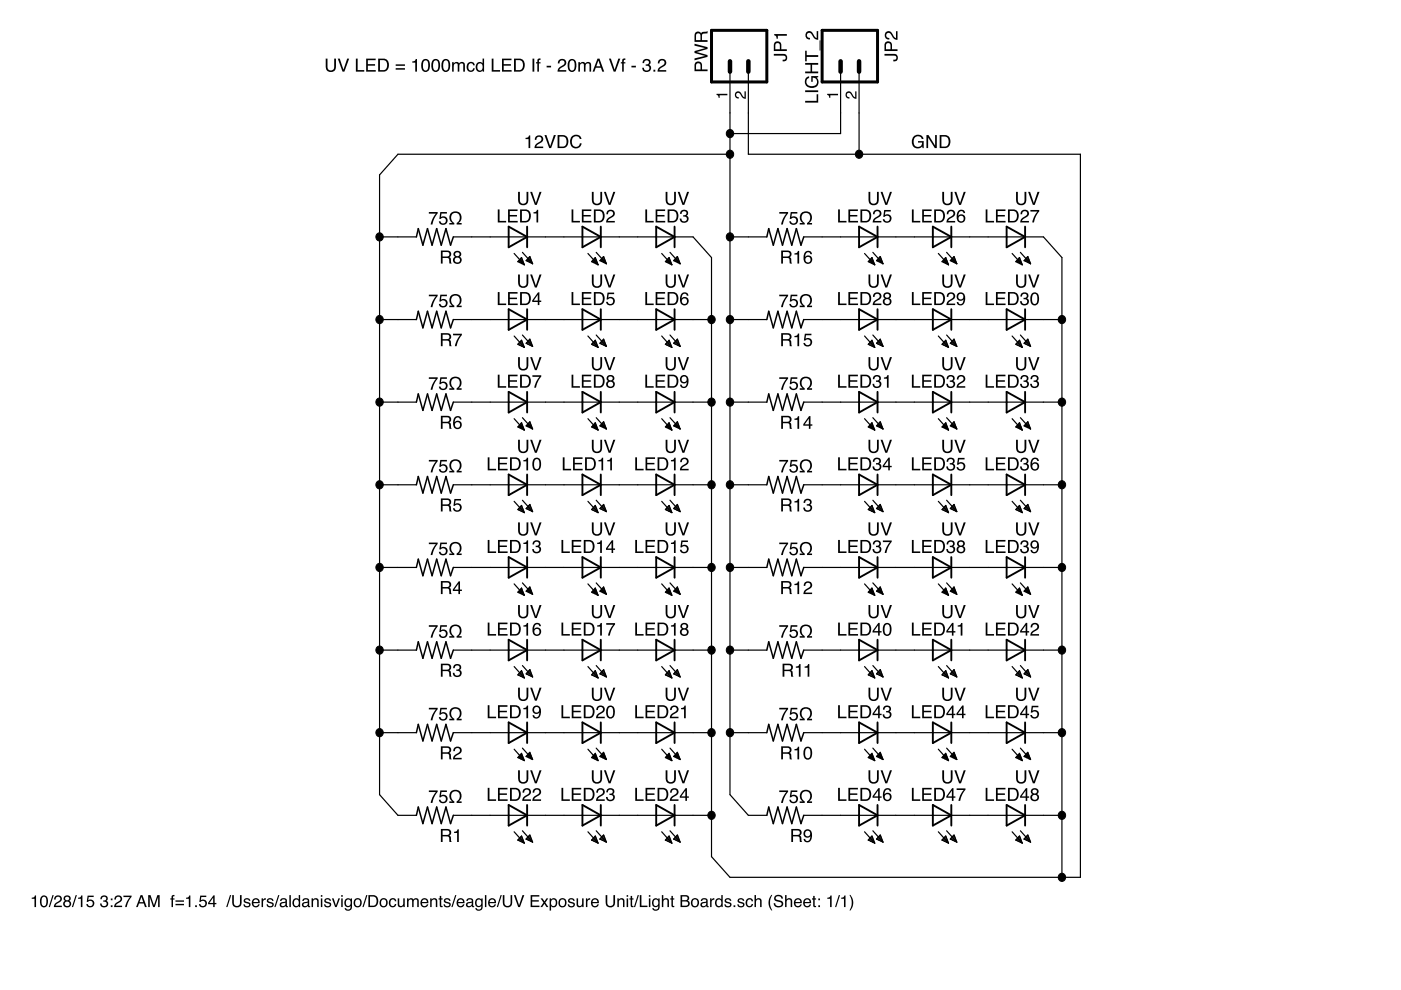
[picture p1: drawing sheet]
<svg xmlns="http://www.w3.org/2000/svg" width="297mm" height="210mm" viewBox="0 0 297 210" stroke-linecap="round" stroke-linejoin="round" font-family="sans-serif">
<g fill="#000">
<path d="M151.9 19.9h2.3v.3h-1.6v.5h-.2l-.1-.4-.4-.2zM156 19.5a.86 .86 0 0 1 1.4 .7l.5 .4v-1.2h.2v1.6a1.44 1.44 0 0 1-1.3-1.2 .46 .46 0 0 0-.7 .3 .46 .46 0 0 0 .5 .5v.3a.78 .78 0 0 1-.8-.5 .78 .78 0 0 1 .2-.9zM175.4 19.9h2.3v.3h-1.7v.5h-.2l-.1-.4-.3-.2zM179.5 19.5a.86 .86 0 0 1 1.3 .7l.5 .4v-1.2h.3v1.6a1.44 1.44 0 0 1-1.3-1.2 .46 .46 0 0 0-.8 .3 .46 .46 0 0 0 .6 .5v.3a.78 .78 0 0 1-.8-.5 .78 .78 0 0 1 .2-.9zM95.8 45a1.34 1.34 0 0 1 1.9 .4 1.34 1.34 0 0 1-.5 1.9h.7v.3h-1.1v-.3a1.09 1.09 0 0 0 .7-1.3 1.09 1.09 0 0 0-1.2-.8 1.15 1.15 0 0 0-.7 1 1.15 1.15 0 0 0 .7 1.1v.3h-1v-.3h.6a1.4 1.4 0 0 1-.1-2.3zM170.1 45a1.34 1.34 0 0 1 1.9 .4 1.34 1.34 0 0 1-.5 1.9h.7v.3h-1.1v-.3a1.09 1.09 0 0 0 .7-1.3 1.09 1.09 0 0 0-1.2-.8 1.15 1.15 0 0 0-.7 1 1.15 1.15 0 0 0 .7 1.1v.3h-1v-.3h.6a1.4 1.4 0 0 1-.1-2.3zM95.8 62.6a1.34 1.34 0 0 1 1.9 .3 1.34 1.34 0 0 1-.5 1.9h.7v.3h-1.1v-.3a1.09 1.09 0 0 0 .7-1.3 1.09 1.09 0 0 0-1.2-.8 1.15 1.15 0 0 0-.7 1.1 1.15 1.15 0 0 0 .7 1v.3h-1v-.3h.6a1.4 1.4 0 0 1-.1-2.2zM170.1 62.6a1.34 1.34 0 0 1 1.9 .3 1.34 1.34 0 0 1-.5 1.9h.7v.3h-1.1v-.3a1.09 1.09 0 0 0 .7-1.3 1.09 1.09 0 0 0-1.2-.8 1.15 1.15 0 0 0-.7 1.1 1.15 1.15 0 0 0 .7 1v.3h-1v-.3h.6a1.4 1.4 0 0 1-.1-2.2zM95.8 97.6a1.34 1.34 0 0 1 1.9 .4 1.34 1.34 0 0 1-.5 1.8h.7v.4h-1.1v-.4a1.09 1.09 0 0 0 .7-1.2 1.09 1.09 0 0 0-1.2-.9 1.15 1.15 0 0 0-.7 1.1 1.15 1.15 0 0 0 .7 1v.4h-1v-.4h.6a1.4 1.4 0 0 1-.1-2.2zM95.8 80.1a1.34 1.34 0 0 1 1.9 .3 1.34 1.34 0 0 1-.5 1.9h.7v.3h-1.1v-.3a1.09 1.09 0 0 0 .7-1.3 1.09 1.09 0 0 0-1.2-.8 1.15 1.15 0 0 0-.7 1.1 1.15 1.15 0 0 0 .7 1v.3h-1v-.3h.6a1.4 1.4 0 0 1-.1-2.2zM170.1 97.6a1.34 1.34 0 0 1 1.9 .4 1.34 1.34 0 0 1-.5 1.8h.7v.4h-1.1v-.4a1.09 1.09 0 0 0 .7-1.2 1.09 1.09 0 0 0-1.2-.9 1.15 1.15 0 0 0-.7 1.1 1.15 1.15 0 0 0 .7 1v.4h-1v-.4h.6a1.4 1.4 0 0 1-.1-2.2zM170.1 80.1a1.34 1.34 0 0 1 1.9 .3 1.34 1.34 0 0 1-.5 1.9h.7v.3h-1.1v-.3a1.09 1.09 0 0 0 .7-1.3 1.09 1.09 0 0 0-1.2-.8 1.15 1.15 0 0 0-.7 1.1 1.15 1.15 0 0 0 .7 1v.3h-1v-.3h.6a1.4 1.4 0 0 1-.1-2.2z"/>
<path d="M95.8 115.1a1.34 1.34 0 0 1 1.9 .4 1.34 1.34 0 0 1-.5 1.9h.7v.3h-1.1v-.3a1.09 1.09 0 0 0 .7-1.3 1.09 1.09 0 0 0-1.2-.8 1.15 1.15 0 0 0-.7 1 1.15 1.15 0 0 0 .7 1.1v.3h-1v-.3h.6a1.4 1.4 0 0 1-.1-2.3zM170.1 115.1a1.34 1.34 0 0 1 1.9 .4 1.34 1.34 0 0 1-.5 1.9h.7v.3h-1.1v-.3a1.09 1.09 0 0 0 .7-1.3 1.09 1.09 0 0 0-1.2-.8 1.15 1.15 0 0 0-.7 1 1.15 1.15 0 0 0 .7 1.1v.3h-1v-.3h.6a1.4 1.4 0 0 1-.1-2.3zM95.8 132.6a1.34 1.34 0 0 1 1.9 .4 1.34 1.34 0 0 1-.5 1.9h.7v.3h-1.1v-.3a1.09 1.09 0 0 0 .7-1.3 1.09 1.09 0 0 0-1.2-.8 1.15 1.15 0 0 0-.7 1 1.15 1.15 0 0 0 .7 1.1v.3h-1v-.3h.6a1.4 1.4 0 0 1-.1-2.3zM170.1 132.6a1.34 1.34 0 0 1 1.9 .4 1.34 1.34 0 0 1-.5 1.9h.7v.3h-1.1v-.3a1.09 1.09 0 0 0 .7-1.3 1.09 1.09 0 0 0-1.2-.8 1.15 1.15 0 0 0-.7 1 1.15 1.15 0 0 0 .7 1.1v.3h-1v-.3h.6a1.4 1.4 0 0 1-.1-2.3zM95.8 150.2a1.34 1.34 0 0 1 1.9 .3 1.34 1.34 0 0 1-.5 1.9h.7v.3h-1.1v-.3a1.09 1.09 0 0 0 .7-1.3 1.09 1.09 0 0 0-1.2-.8 1.15 1.15 0 0 0-.7 1.1 1.15 1.15 0 0 0 .7 1v.3h-1v-.3h.6a1.4 1.4 0 0 1-.1-2.2zM170.1 150.2a1.34 1.34 0 0 1 1.9 .3 1.34 1.34 0 0 1-.5 1.9h.7v.3h-1.1v-.3a1.09 1.09 0 0 0 .7-1.3 1.09 1.09 0 0 0-1.2-.8 1.15 1.15 0 0 0-.7 1.1 1.15 1.15 0 0 0 .7 1v.3h-1v-.3h.6a1.4 1.4 0 0 1-.1-2.2zM95.8 167.7a1.34 1.34 0 0 1 1.9 .3 1.34 1.34 0 0 1-.5 1.9h.7v.3h-1.1v-.3a1.09 1.09 0 0 0 .7-1.3 1.09 1.09 0 0 0-1.2-.8 1.15 1.15 0 0 0-.7 1.1 1.15 1.15 0 0 0 .7 1v.3h-1v-.3h.6a1.4 1.4 0 0 1-.1-2.2zM170.1 167.7a1.34 1.34 0 0 1 1.9 .3 1.34 1.34 0 0 1-.5 1.9h.7v.3h-1.1v-.3a1.09 1.09 0 0 0 .7-1.3 1.09 1.09 0 0 0-1.2-.8 1.15 1.15 0 0 0-.7 1.1 1.15 1.15 0 0 0 .7 1v.3h-1v-.3h.6a1.4 1.4 0 0 1-.1-2.2z"/>
<path d="M69.1 12.4h.3v1.7a.71 .71 0 0 0 .7 .8 .71 .71 0 0 0 .8-.8v-1.7h.3v1.6a1.1 1.1 0 0 1-1.1 1.3 1.1 1.1 0 0 1-1-1.3zM71.6 12.4h.4l.8 2.4 .8-2.4h.4l-1 2.8h-.4zM75.5 12.4h.3v2.5h1.4v.3h-1.7zM77.6 12.4h2v.4h-1.6v.8h1.5v.3h-1.5v1h1.7v.3h-2.1zM80.6 12.7v2.2h.6a1.08 1.08 0 0 0 .9-1.1 1.08 1.08 0 0 0-.9-1.1zM80.2 12.4a2.31 2.31 0 0 1 1.8 .3 1.48 1.48 0 0 1-.7 2.5h-1.1zM83.9 13.6h2v.4h-2zM83.9 14.5h2v.3h-2zM87.4 13l.5-.1 .2-.4h.3v2.7h-.4v-1.9h-.6zM89.7 12.6a.99 .99 0 0 1 1.2 .1 .99 .99 0 0 1 .3 1.1 1.02 1.02 0 0 1-.3 1.2 1.02 1.02 0 0 1-1.2 .1 2.01 2.01 0 0 1 0-2.5zM89.9 12.9a1.8 1.8 0 0 0 .1 2h.4a1.62 1.62 0 0 0 0-2.1zM91.9 12.6a.99 .99 0 0 1 1.1 .1 .99 .99 0 0 1 .3 1.1 1.02 1.02 0 0 1-.3 1.2 1.02 1.02 0 0 1-1.2 .1 2.01 2.01 0 0 1 .1-2.5zM92.1 12.9a1.8 1.8 0 0 0 .1 2h.3a1.62 1.62 0 0 0 .1-2.1zM94 12.6a.99 .99 0 0 1 1.2 .1 .99 .99 0 0 1 .2 1.1 1.02 1.02 0 0 1-.3 1.2 1.02 1.02 0 0 1-1.1 .1 2.01 2.01 0 0 1 0-2.5zM94.2 12.9a1.8 1.8 0 0 0 .1 2h.4a1.62 1.62 0 0 0 0-2.1zM95.9 13.2h.3v.3a.66 .66 0 0 1 1.1-.1 .67 .67 0 0 1 .8-.2 .67 .67 0 0 1 .5 .6v1.4h-.4v-1.4a.43 .43 0 0 0-.5-.4 .43 .43 0 0 0-.3 .6v1.2h-.4v-1.3a.46 .46 0 0 0-.5-.5 .46 .46 0 0 0-.3 .7v1.1h-.3zM99.2 13.4a.83 .83 0 0 1 .9-.3 .83 .83 0 0 1 .6 .8h-.4a.56 .56 0 0 0-.7-.4 .56 .56 0 0 0-.3 .7 .53 .53 0 0 0 .4 .7 .53 .53 0 0 0 .6-.4h.4a.91 .91 0 0 1-1.2 .7 .91 .91 0 0 1-.5-1.3zM101.4 13.6a.73 .73 0 0 0-.2 .9 .73 .73 0 0 0 .9 .4 .74 .74 0 0 0 .3-1 .74 .74 0 0 0-.9-.4zM101.2 13.3l.7-.1 .4 .2v-1h.3v2.8h-.3v-.3a.88 .88 0 0 1-1.1 .2 .88 .88 0 0 1-.3-1.2zM104.3 12.4h.3v2.5h1.4v.3h-1.7zM106.4 12.4h2v.4h-1.6v.8h1.5v.3h-1.5v1h1.7v.3h-2.1zM109.4 12.7v2.2h.6a1.08 1.08 0 0 0 .9-1.1 1.08 1.08 0 0 0-.9-1.1zM109 12.4a2.31 2.31 0 0 1 1.8 .3 1.48 1.48 0 0 1-.7 2.5h-1.1zM112.9 12.4h.4v2.8h-.4zM114 12.6l.6-.2v.3h-.2l-.1 .2v.3h.3v.3h-.3v1.7h-.4v-1.7h-.3v-.3h.3zM115.9 13.9h.9v.4h-.9zM118.6 12.7a.88 .88 0 0 1 1.4 .2 .88 .88 0 0 1-.6 1.3l-.6 .3-.2 .4h1.5v.3h-1.9a1.52 1.52 0 0 1 1.2-1.4 .54 .54 0 0 0 .2-.7 .54 .54 0 0 0-.6-.3 .54 .54 0 0 0-.4 .7h-.3zM120.8 12.6a.99 .99 0 0 1 1.1 .1 .99 .99 0 0 1 .3 1.1 1.02 1.02 0 0 1-.3 1.2 1.02 1.02 0 0 1-1.2 .1 2.01 2.01 0 0 1 .1-2.5zM121 12.9a1.8 1.8 0 0 0 .1 2h.3a1.62 1.62 0 0 0 .1-2.1zM122.6 13.2h.4v.3a.66 .66 0 0 1 1.1-.1 .67 .67 0 0 1 .8-.2 .67 .67 0 0 1 .4 .6v1.4h-.3v-1.4a.43 .43 0 0 0-.6-.4 .43 .43 0 0 0-.3 .6v1.2h-.3v-1.3a.46 .46 0 0 0-.6-.5 .46 .46 0 0 0-.2 .7v1.1h-.4zM126.9 12.8l-.5 1.3h.9zM126.7 12.4h.4l1 2.8h-.4l-.3-.8h-1.1l-.3 .8h-.4zM129.1 12.4h.4l.8 2.4 .8-2.4h.4l-1 2.8h-.4zM132 12.6l.6-.2v.3h-.3v.2v.3h.3v.3h-.4v1.7h-.3v-1.7h-.3v-.3h.3zM133.9 13.9h.9v.4h-.9zM136.5 12.7a.79 .79 0 0 1 1.1-.1 .79 .79 0 0 1 .1 1.1l-.1 .1a.87 .87 0 0 1 .2 1.2 .87 .87 0 0 1-1.2 .1l-.3-.3-.1-.4h.3a.56 .56 0 0 0 .5 .7 .56 .56 0 0 0 .6-.6 .56 .56 0 0 0-.6-.6l-.1-.3a.49 .49 0 0 0 .7-.2 .49 .49 0 0 0-.3-.7 .49 .49 0 0 0-.7 .3v.4h-.4zM138.5 14.8h.4v.4h-.4zM139.8 12.7a.88 .88 0 0 1 1.4 .2 .88 .88 0 0 1-.6 1.3l-.6 .3-.2 .4h1.5v.3h-1.9a1.52 1.52 0 0 1 1.2-1.4 .54 .54 0 0 0 .2-.7 .54 .54 0 0 0-.7-.3 .54 .54 0 0 0-.3 .7h-.3z"/>
<path d="M147.5 13.3a.82 .82 0 0 1 .8-.2 .82 .82 0 0 1 .5 .8v.8h1.2v.4h-2.8l.1-1.5zM147.7 13.5l-.1 1.2h.9v-.7a.49 .49 0 0 0-.2-.5 .49 .49 0 0 0-.6 0zM147.2 9.3l2.8 .7v.4l-2.3 .6 2.3 .7v.4l-2.8 .7v-.4l2.3-.5-2.3-.7v-.4l2.3-.6-2.3-.5zM147.7 7.2l-.1 1.3h.9v-.9a.49 .49 0 0 0-.2-.5 .49 .49 0 0 0-.6 .1zM147.5 6.9l.7-.2 .5 .4 .3-.3 1-.2v.4l-.9 .1-.3 .6v.8h1.2v.4h-2.8l.1-1.5z"/>
<path d="M164.1 11.4h1.9a.8 .8 0 0 1 .9 .9 .8 .8 0 0 1-1 .7v-.3a.47 .47 0 0 0 .7-.5 .47 .47 0 0 0-.7-.4h-1.8zM164.3 9a.82 .82 0 0 1 .9-.2 .82 .82 0 0 1 .5 .8v.8h1.1v.4h-2.7v-1.5zM164.5 9.2l-.1 1.2h.9v-.7a.49 .49 0 0 0-.2-.5 .49 .49 0 0 0-.6 0zM164.1 7.2h2.7v.4h-1.9v.6h-.2l-.2-.5-.4-.2z"/>
<path d="M187.5 11.4h2a.8 .8 0 0 1 .9 .9 .8 .8 0 0 1-1 .7v-.3a.47 .47 0 0 0 .6-.5 .47 .47 0 0 0-.6-.4h-1.9zM187.7 9a.82 .82 0 0 1 .9-.2 .82 .82 0 0 1 .5 .8v.8h1.2v.4h-2.8v-1.5zM188 9.2l-.2 1.2h1v-.7a.49 .49 0 0 0-.2-.5 .49 .49 0 0 0-.6 0zM187.8 6.8a1 1 0 0 1 1.6 .8l.6 .5v-1.5h.3v1.9a1.52 1.52 0 0 1-1.4-1.2 .54 .54 0 0 0-.7-.3 .54 .54 0 0 0-.3 .7 .54 .54 0 0 0 .7 .4v.3a.91 .91 0 0 1-1-.5 .91 .91 0 0 1 .2-1.1z"/>
<path d="M111.4 29.2l.5-.1 .3-.4h.2v2.7h-.3v-1.9h-.7zM113.7 28.9a.88 .88 0 0 1 1.4 .2 .88 .88 0 0 1-.6 1.3l-.6 .3-.2 .4h1.5v.3h-1.9a1.52 1.52 0 0 1 1.2-1.4 .54 .54 0 0 0 .2-.7 .54 .54 0 0 0-.6-.3 .54 .54 0 0 0-.4 .7h-.3zM115.4 28.6h.5l.7 2.4 .8-2.4h.5l-1.1 2.8h-.4zM118.6 29v2.1h.7a1.08 1.08 0 0 0 .8-1.1 1.08 1.08 0 0 0-.8-1zM118.2 28.6a2.31 2.31 0 0 1 1.9 .3 1.48 1.48 0 0 1-.8 2.5h-1.1zM121.2 29a1.2 1.2 0 0 1 1.2-.4 1.2 1.2 0 0 1 .9 .9h-.4a.89 .89 0 0 0-1.1-.6 .89 .89 0 0 0-.6 1.2 .87 .87 0 0 0 .7 1 .87 .87 0 0 0 1-.7h.4a1.27 1.27 0 0 1-1.6 1 1.27 1.27 0 0 1-.8-1.7z"/>
<path d="M170.7 21.4h2.4v-1.4h.4v1.8h-2.8zM170.7 19.2h2.8v.3h-2.8zM171 16.4l.5-.2v.3a.91 .91 0 0 0-.5 1.2 .91 .91 0 0 0 1.1 .6 .91 .91 0 0 0 1.1-.8 .91 .91 0 0 0-.9-1v.8h-.3v-1.2h1.5v.3l-.4 .1a1.29 1.29 0 0 1 .3 1.6 1.29 1.29 0 0 1-1.6 .5 1.31 1.31 0 0 1-1.1-.8 1.31 1.31 0 0 1 .3-1.4zM170.7 13.3h2.8v.4h-1.3v1.5h1.3v.3h-2.8v-.3h1.2v-1.5h-1.2zM170.7 10.8h.3v.9h2.5v.4h-2.5v.9h-.3zM173.8 8.6h.2v2.1h-.2zM171 6.8a1 1 0 0 1 1.6 .7l.6 .6v-1.5h.3v1.8a1.52 1.52 0 0 1-1.4-1.2 .54 .54 0 0 0-.7-.2 .54 .54 0 0 0-.3 .7 .54 .54 0 0 0 .6 .3v.4a.91 .91 0 0 1-.9-.6 .91 .91 0 0 1 .2-1z"/>
<path d="M193.7 29a1.23 1.23 0 0 1 2.1 .5h-.4a.91 .91 0 0 0-1.1-.6 .91 .91 0 0 0-.6 1.1 .91 .91 0 0 0 .8 1.1 .91 .91 0 0 0 1-.9h-.9v-.3h1.2v1.5h-.2l-.1-.4a1.29 1.29 0 0 1-1.6 .3 1.29 1.29 0 0 1-.6-1.6zM196.4 28.6h.5l1.4 2.3v-2.3h.3v2.8h-.4l-1.4-2.2v2.2h-.4zM199.6 29v2.1h.7a1.08 1.08 0 0 0 .8-1.1 1.08 1.08 0 0 0-.8-1zM199.2 28.6a2.31 2.31 0 0 1 1.9 .3 1.48 1.48 0 0 1-.8 2.5h-1.1z"/>
<path d="M90.9 45h1.9v.3l-.8 1.3-.3 1h-.4l.2-.8 .9-1.5h-1.5zM93.4 45h1.4v.3h-1.2l-.1 .7a.92 .92 0 0 1 1.3 .5 .92 .92 0 0 1-.6 1.2 .92 .92 0 0 1-1.2-.8h.4a.6 .6 0 0 0 .9 .3 .6 .6 0 0 0 .1-.9 .6 .6 0 0 0-1 .1h-.3z"/>
<path d="M93.8 53.4v1h.9a.48 .48 0 0 0 .6-.5 .48 .48 0 0 0-.5-.5zM93.5 53.1h1.2a.76 .76 0 0 1 .9 .5 .76 .76 0 0 1-.3 .9l.3 .3 .2 1.1h-.5l-.1-.9-.5-.3h-.9v1.2h-.3zM96.5 53.9a.46 .46 0 0 0 .9 0 .46 .46 0 0 0-.9 0zM96.4 55.1a.56 .56 0 0 0 1.1 0 .56 .56 0 0 0-1.1 0zM96.4 53.4a.78 .78 0 0 1 1-.1 .78 .78 0 0 1 .2 1.1h-.2a.85 .85 0 0 1 .2 1.3 .85 .85 0 0 1-1.2 .1 .85 .85 0 0 1 0-1.3l.1-.1-.4-.5z"/>
<path d="M105.5 44.4h.4v2.4h1.4v.4h-1.8zM107.7 44.4h2v.3h-1.6v.9h1.5v.3h-1.5v.9h1.7v.4h-2.1zM110.6 44.7v2.1h.7a1.08 1.08 0 0 0 .9-1 1.08 1.08 0 0 0-.9-1.1zM110.3 44.4a2.31 2.31 0 0 1 1.8 .2 1.48 1.48 0 0 1-.7 2.6h-1.1zM113.1 45l.5-.1 .2-.4h.3v2.7h-.4v-1.9h-.6z"/>
<path d="M109.8 40.7h.4v1.7a.71 .71 0 0 0 .7 .8 .71 .71 0 0 0 .7-.8v-1.7h.4v1.5a1.1 1.1 0 0 1-1.1 1.3 1.1 1.1 0 0 1-1.1-1.3zM112.4 40.7h.4l.8 2.3 .8-2.3h.4l-1 2.7h-.4z"/>
<path d="M109.8 58.2h.4v1.7a.71 .71 0 0 0 .7 .8 .71 .71 0 0 0 .7-.8v-1.7h.4v1.6a1.1 1.1 0 0 1-1.1 1.2 1.1 1.1 0 0 1-1.1-1.2zM112.4 58.2h.4l.8 2.4 .8-2.4h.4l-1 2.8h-.4z"/>
<path d="M121.2 44.4h.4v2.4h1.4v.4h-1.8zM123.4 44.4h2v.3h-1.7v.9h1.6v.3h-1.6v.9h1.7v.4h-2zM126.3 44.7v2.1h.7a1.08 1.08 0 0 0 .8-1 1.08 1.08 0 0 0-.8-1.1zM125.9 44.4a2.31 2.31 0 0 1 1.8 .2 1.48 1.48 0 0 1-.7 2.6h-1.1zM128.9 44.6a.88 .88 0 0 1 1.4 .3 .88 .88 0 0 1-.6 1.2l-.6 .4-.2 .3h1.5v.4h-1.9a1.52 1.52 0 0 1 1.2-1.4 .54 .54 0 0 0 .2-.7 .54 .54 0 0 0-.7-.3 .54 .54 0 0 0-.3 .6h-.3z"/>
<path d="M125.5 40.7h.4v1.7a.71 .71 0 0 0 .7 .8 .71 .71 0 0 0 .7-.8v-1.7h.4v1.5a1.1 1.1 0 0 1-1.1 1.3 1.1 1.1 0 0 1-1.1-1.3zM128 40.7h.5l.8 2.3 .7-2.3h.5l-1.1 2.7h-.3z"/>
<path d="M125.5 58.2h.4v1.7a.71 .71 0 0 0 .7 .8 .71 .71 0 0 0 .7-.8v-1.7h.4v1.6a1.1 1.1 0 0 1-1.1 1.2 1.1 1.1 0 0 1-1.1-1.2zM128 58.2h.5l.8 2.4 .7-2.4h.5l-1.1 2.8h-.3z"/>
<path d="M136.8 44.4h.4v2.4h1.4v.4h-1.8zM139 44.4h2v.3h-1.6v.9h1.5v.3h-1.5v.9h1.6v.4h-2zM141.9 44.7v2.1h.7a1.08 1.08 0 0 0 .9-1 1.08 1.08 0 0 0-.9-1.1zM141.6 44.4a2.31 2.31 0 0 1 1.8 .2 1.48 1.48 0 0 1-.7 2.6h-1.1zM144.5 44.6a.79 .79 0 0 1 1.1 0 .79 .79 0 0 1 .1 1.1h-.2a.87 .87 0 0 1 .3 1.3 .87 .87 0 0 1-1.3 .1l-.3-.3-.1-.5h.4a.56 .56 0 0 0 .4 .7 .56 .56 0 0 0 .7-.5 .56 .56 0 0 0-.6-.6l-.1-.3a.49 .49 0 0 0 .6-.2 .49 .49 0 0 0-.3-.7 .49 .49 0 0 0-.6 .3l-.1 .4h-.3z"/>
<path d="M141.1 40.7h.4v1.7a.71 .71 0 0 0 .7 .8 .71 .71 0 0 0 .7-.8v-1.7h.4v1.5a1.1 1.1 0 0 1-1.1 1.3 1.1 1.1 0 0 1-1.1-1.3zM143.7 40.7h.4l.8 2.3 .8-2.3h.4l-1 2.7h-.4z"/>
<path d="M141.1 58.2h.4v1.7a.71 .71 0 0 0 .7 .8 .71 .71 0 0 0 .7-.8v-1.7h.4v1.6a1.1 1.1 0 0 1-1.1 1.2 1.1 1.1 0 0 1-1.1-1.2zM143.7 58.2h.4l.8 2.4 .8-2.4h.4l-1 2.8h-.4z"/>
<path d="M166 53.4v1h.9a.48 .48 0 0 0 .5-.5 .48 .48 0 0 0-.5-.5zM165.6 53.1h1.3a.76 .76 0 0 1 .9 .5 .76 .76 0 0 1-.4 .9l.3 .3 .2 1.1h-.4l-.1-.9-.5-.3h-.9v1.2h-.4zM168.4 53.7l.6-.1 .2-.4h.2v2.7h-.3v-1.9h-.7zM170.8 53.3a.79 .79 0 0 1 .9-.1 .79 .79 0 0 1 .4 .7h-.3a.56 .56 0 0 0-.7-.4 .56 .56 0 0 0-.4 .7v.3a.89 .89 0 0 1 1.3 .1 .89 .89 0 0 1-.2 1.3 .89 .89 0 0 1-1.3-.4 2.16 2.16 0 0 1 .3-2.2zM170.7 55a.6 .6 0 0 0 1.2 0 .6 .6 0 0 0-1.2 0z"/>
<path d="M165.2 45h1.9v.3l-.8 1.3-.3 1h-.4l.2-.8 .9-1.5h-1.5zM167.6 45h1.4v.3h-1.1l-.1 .7a.92 .92 0 0 1 1.3 .5 .92 .92 0 0 1-.6 1.2 .92 .92 0 0 1-1.2-.8h.4a.6 .6 0 0 0 .9 .3 .6 .6 0 0 0 .1-.9 .6 .6 0 0 0-1 .1h-.3z"/>
<path d="M177.7 44.4h.4v2.4h1.4v.4h-1.8zM179.9 44.4h2v.3h-1.7v.9h1.6v.3h-1.6v.9h1.7v.4h-2zM182.8 44.7v2.1h.7a1.08 1.08 0 0 0 .8-1 1.08 1.08 0 0 0-.8-1.1zM182.4 44.4a2.31 2.31 0 0 1 1.9 .2 1.48 1.48 0 0 1-.8 2.6h-1.1zM185.4 44.6a.88 .88 0 0 1 1.4 .3 .88 .88 0 0 1-.6 1.2l-.6 .4-.2 .3h1.5v.4h-1.9a1.52 1.52 0 0 1 1.2-1.4 .54 .54 0 0 0 .2-.7 .54 .54 0 0 0-.6-.3 .54 .54 0 0 0-.4 .6h-.3zM187.5 44.5h1.4v.3h-1.2l-.1 .8a.92 .92 0 0 1 1.3 .4 .92 .92 0 0 1-.6 1.3 .92 .92 0 0 1-1.1-.8h.3a.6 .6 0 0 0 .9 .3 .6 .6 0 0 0 .1-1 .6 .6 0 0 0-.9 .2h-.3z"/>
<path d="M184.1 40.7h.4v1.7a.71 .71 0 0 0 .7 .8 .71 .71 0 0 0 .7-.8v-1.7h.4v1.5a1.1 1.1 0 0 1-1.1 1.3 1.1 1.1 0 0 1-1.1-1.3zM186.7 40.7h.4l.8 2.3 .8-2.3h.4l-1 2.7h-.4z"/>
<path d="M184.1 58.2h.4v1.7a.71 .71 0 0 0 .7 .8 .71 .71 0 0 0 .7-.8v-1.7h.4v1.6a1.1 1.1 0 0 1-1.1 1.2 1.1 1.1 0 0 1-1.1-1.2zM186.7 58.2h.4l.8 2.4 .8-2.4h.4l-1 2.8h-.4z"/>
<path d="M193.3 44.4h.4v2.4h1.4v.4h-1.8zM195.5 44.4h2v.3h-1.6v.9h1.5v.3h-1.5v.9h1.7v.4h-2.1zM198.4 44.7v2.1h.7a1.08 1.08 0 0 0 .9-1 1.08 1.08 0 0 0-.9-1.1zM198.1 44.4a2.31 2.31 0 0 1 1.8 .2 1.48 1.48 0 0 1-.7 2.6h-1.1zM201 44.6a.88 .88 0 0 1 1.4 .3 .88 .88 0 0 1-.6 1.2l-.5 .4-.3 .3h1.5v.4h-1.8a1.52 1.52 0 0 1 1.2-1.4 .54 .54 0 0 0 .2-.7 .54 .54 0 0 0-.7-.3 .54 .54 0 0 0-.3 .6h-.4zM203.3 44.6a.79 .79 0 0 1 .8-.1 .79 .79 0 0 1 .5 .7h-.3a.56 .56 0 0 0-.7-.4 .56 .56 0 0 0-.4 .7v.3a.89 .89 0 0 1 1.3 .1 .89 .89 0 0 1-.3 1.3 .89 .89 0 0 1-1.2-.4 2.16 2.16 0 0 1 .3-2.2zM203.2 46.3a.6 .6 0 0 0 1.2 0 .6 .6 0 0 0-1.2 0z"/>
<path d="M199.8 40.7h.4v1.7a.71 .71 0 0 0 .7 .8 .71 .71 0 0 0 .7-.8v-1.7h.4v1.5a1.1 1.1 0 0 1-1.1 1.3 1.1 1.1 0 0 1-1.1-1.3zM202.3 40.7h.5l.7 2.3 .8-2.3h.5l-1.1 2.7h-.4z"/>
<path d="M199.8 58.2h.4v1.7a.71 .71 0 0 0 .7 .8 .71 .71 0 0 0 .7-.8v-1.7h.4v1.6a1.1 1.1 0 0 1-1.1 1.2 1.1 1.1 0 0 1-1.1-1.2zM202.3 58.2h.5l.7 2.4 .8-2.4h.5l-1.1 2.8h-.4z"/>
<path d="M209 44.4h.4v2.4h1.4v.4h-1.8zM211.2 44.4h2v.3h-1.7v.9h1.6v.3h-1.6v.9h1.7v.4h-2zM214.1 44.7v2.1h.7a1.08 1.08 0 0 0 .8-1 1.08 1.08 0 0 0-.8-1.1zM213.7 44.4a2.31 2.31 0 0 1 1.8 .2 1.48 1.48 0 0 1-.7 2.6h-1.1zM216.7 44.6a.88 .88 0 0 1 1.4 .3 .88 .88 0 0 1-.6 1.2l-.6 .4-.2 .3h1.5v.4h-1.9a1.52 1.52 0 0 1 1.2-1.4 .54 .54 0 0 0 .2-.7 .54 .54 0 0 0-.7-.3 .54 .54 0 0 0-.3 .6h-.3zM218.5 44.5h1.8v.3l-.8 1.4-.3 1h-.4l.3-.8 .9-1.5h-1.5z"/>
<path d="M215.4 40.7h.4v1.7a.71 .71 0 0 0 .7 .8 .71 .71 0 0 0 .7-.8v-1.7h.4v1.5a1.1 1.1 0 0 1-1.1 1.3 1.1 1.1 0 0 1-1.1-1.3zM218 40.7h.4l.8 2.3 .8-2.3h.4l-1 2.7h-.4z"/>
<path d="M215.4 58.2h.4v1.7a.71 .71 0 0 0 .7 .8 .71 .71 0 0 0 .7-.8v-1.7h.4v1.6a1.1 1.1 0 0 1-1.1 1.2 1.1 1.1 0 0 1-1.1-1.2zM218 58.2h.4l.8 2.4 .8-2.4h.4l-1 2.8h-.4z"/>
<path d="M90.9 80h1.9v.3l-.8 1.3-.3 1h-.4l.2-.7 .9-1.6h-1.5zM93.4 80h1.4v.3h-1.2l-.1 .8a.92 .92 0 0 1 1.3 .4 .92 .92 0 0 1-.6 1.3 .92 .92 0 0 1-1.2-.8h.4a.6 .6 0 0 0 .9 .2 .6 .6 0 0 0 .1-.9 .6 .6 0 0 0-1 .2l-.3-.1z"/>
<path d="M90.9 62.5h1.9v.3l-.8 1.3-.3 1h-.4l.2-.7 .9-1.6h-1.5zM93.4 62.5h1.4v.3h-1.2l-.1 .8a.92 .92 0 0 1 1.3 .4 .92 .92 0 0 1-.6 1.2 .92 .92 0 0 1-1.2-.8h.4a.6 .6 0 0 0 .9 .3 .6 .6 0 0 0 .1-.9 .6 .6 0 0 0-1 .1h-.3z"/>
<path d="M93.8 71v.9h.9a.48 .48 0 0 0 .6-.4 .48 .48 0 0 0-.5-.5zM93.5 70.6h1.2a.76 .76 0 0 1 .9 .5 .76 .76 0 0 1-.3 .9l.3 .4 .2 1h-.5l-.1-.9-.5-.3h-.9v1.2h-.3zM96.1 70.8h1.8v.2l-.8 1.4-.3 1h-.4l.2-.8 .9-1.5h-1.4z"/>
<path d="M105.5 61.9h.4v2.5h1.4v.3h-1.8zM107.7 61.9h2v.4h-1.6v.8h1.5v.3h-1.5v1h1.7v.3h-2.1zM110.6 62.2v2.2h.7a1.08 1.08 0 0 0 .9-1.1 1.08 1.08 0 0 0-.9-1.1zM110.3 61.9a2.31 2.31 0 0 1 1.8 .3 1.48 1.48 0 0 1-.7 2.5h-1.1zM114 62.5l-.8 1.2h.8zM114.1 62h.3v1.7h.4v.3h-.4v.7h-.4v-.7h-1.2v-.3z"/>
<path d="M105.5 79.4h.4v2.5h1.4v.3h-1.8zM107.7 79.4h2v.4h-1.6v.8h1.5v.3h-1.5v1h1.7v.3h-2.1zM110.6 79.8v2.1h.7a1.08 1.08 0 0 0 .9-1.1 1.08 1.08 0 0 0-.9-1zM110.3 79.4a2.31 2.31 0 0 1 1.8 .3 1.48 1.48 0 0 1-.7 2.5h-1.1zM112.9 79.6h1.9v.3l-.9 1.3-.3 1h-.3l.2-.8 .9-1.5h-1.5z"/>
<path d="M109.8 75.7h.4v1.7a.71 .71 0 0 0 .7 .8 .71 .71 0 0 0 .7-.8v-1.7h.4v1.6a1.1 1.1 0 0 1-1.1 1.3 1.1 1.1 0 0 1-1.1-1.3zM112.4 75.7h.4l.8 2.4 .8-2.4h.4l-1 2.8h-.4z"/>
<path d="M121.2 61.9h.4v2.5h1.4v.3h-1.8zM123.4 61.9h2v.4h-1.7v.8h1.6v.3h-1.6v1h1.7v.3h-2zM126.3 62.2v2.2h.7a1.08 1.08 0 0 0 .8-1.1 1.08 1.08 0 0 0-.8-1.1zM125.9 61.9a2.31 2.31 0 0 1 1.8 .3 1.48 1.48 0 0 1-.7 2.5h-1.1zM128.8 62h1.4v.4h-1.1l-.2 .7a.92 .92 0 0 1 1.4 .4 .92 .92 0 0 1-.6 1.3 .92 .92 0 0 1-1.2-.8h.4a.6 .6 0 0 0 .8 .3 .6 .6 0 0 0 .1-.9 .6 .6 0 0 0-.9 .1h-.3z"/>
<path d="M121.2 79.4h.4v2.5h1.4v.3h-1.8zM123.4 79.4h2v.4h-1.7v.8h1.6v.3h-1.6v1h1.7v.3h-2zM126.3 79.8v2.1h.7a1.08 1.08 0 0 0 .8-1.1 1.08 1.08 0 0 0-.8-1zM125.9 79.4a2.31 2.31 0 0 1 1.8 .3 1.48 1.48 0 0 1-.7 2.5h-1.1zM129 80.2a.46 .46 0 0 0 .9 0 .46 .46 0 0 0-.9 0zM128.9 81.5a.56 .56 0 0 0 1.1 0 .56 .56 0 0 0-1.1 0zM128.8 79.7a.78 .78 0 0 1 1.1-.1 .78 .78 0 0 1 .1 1.1l-.1 .1a.85 .85 0 0 1 .2 1.2 .85 .85 0 0 1-1.3 .1 .85 .85 0 0 1 0-1.3h.2l-.4-.6z"/>
<path d="M125.5 75.7h.4v1.7a.71 .71 0 0 0 .7 .8 .71 .71 0 0 0 .7-.8v-1.7h.4v1.6a1.1 1.1 0 0 1-1.1 1.3 1.1 1.1 0 0 1-1.1-1.3zM128 75.7h.5l.8 2.4 .7-2.4h.5l-1.1 2.8h-.3z"/>
<path d="M136.8 61.9h.4v2.5h1.4v.3h-1.8zM139 61.9h2v.4h-1.6v.8h1.5v.3h-1.5v1h1.6v.3h-2zM141.9 62.2v2.2h.7a1.08 1.08 0 0 0 .9-1.1 1.08 1.08 0 0 0-.9-1.1zM141.6 61.9a2.31 2.31 0 0 1 1.8 .3 1.48 1.48 0 0 1-.7 2.5h-1.1zM144.6 62.1a.79 .79 0 0 1 .9-.1 .79 .79 0 0 1 .5 .7h-.4a.56 .56 0 0 0-.7-.4 .56 .56 0 0 0-.4 .7v.3a.89 .89 0 0 1 1.3 .1 .89 .89 0 0 1-.2 1.3 .89 .89 0 0 1-1.3-.4 2.16 2.16 0 0 1 .3-2.2zM144.6 63.8a.58 .58 0 0 0 1.1 0 .58 .58 0 0 0-1.1 0z"/>
<path d="M136.8 79.4h.4v2.5h1.4v.3h-1.8zM139 79.4h2v.4h-1.6v.8h1.5v.3h-1.5v1h1.6v.3h-2zM141.9 79.8v2.1h.7a1.08 1.08 0 0 0 .9-1.1 1.08 1.08 0 0 0-.9-1zM141.6 79.4a2.31 2.31 0 0 1 1.8 .3 1.48 1.48 0 0 1-.7 2.5h-1.1zM144.4 79.8a.97 .97 0 0 1 1.2-.1 .97 .97 0 0 1 .4 1.1 1.13 1.13 0 0 1-1.4 1.4l-.4-.6h.3a.53 .53 0 0 0 .7 .4 .53 .53 0 0 0 .4-.7v-.3a.87 .87 0 0 1-1.2 .1 .87 .87 0 0 1 0-1.3zM144.5 80.4a.6 .6 0 0 0 1.2 0 .6 .6 0 0 0-1.2 0z"/>
<path d="M141.1 75.7h.4v1.7a.71 .71 0 0 0 .7 .8 .71 .71 0 0 0 .7-.8v-1.7h.4v1.6a1.1 1.1 0 0 1-1.1 1.3 1.1 1.1 0 0 1-1.1-1.3zM143.7 75.7h.4l.8 2.4 .8-2.4h.4l-1 2.8h-.4z"/>
<path d="M166 71v.9h.9a.48 .48 0 0 0 .5-.4 .48 .48 0 0 0-.5-.5zM165.6 70.6h1.3a.76 .76 0 0 1 .9 .5 .76 .76 0 0 1-.4 .9l.3 .4 .2 1h-.4l-.1-.9-.5-.3h-.9v1.2h-.4zM168.4 71.2l.6-.1 .2-.4h.2v2.7h-.3v-1.9h-.7zM170.6 70.8h1.4v.3h-1.1l-.1 .7a.92 .92 0 0 1 1.3 .5 .92 .92 0 0 1-.6 1.2 .92 .92 0 0 1-1.2-.8h.4a.6 .6 0 0 0 .9 .3 .6 .6 0 0 0 .1-.9 .6 .6 0 0 0-1 .1h-.3z"/>
<path d="M165.2 80h1.9v.3l-.8 1.3-.3 1h-.4l.2-.7 .9-1.6h-1.5zM167.6 80h1.4v.3h-1.1l-.1 .8a.92 .92 0 0 1 1.3 .4 .92 .92 0 0 1-.6 1.3 .92 .92 0 0 1-1.2-.8h.4a.6 .6 0 0 0 .9 .2 .6 .6 0 0 0 .1-.9 .6 .6 0 0 0-1 .2l-.3-.1z"/>
<path d="M165.2 62.5h1.9v.3l-.8 1.3-.3 1h-.4l.2-.7 .9-1.6h-1.5zM167.6 62.5h1.4v.3h-1.1l-.1 .8a.92 .92 0 0 1 1.3 .4 .92 .92 0 0 1-.6 1.2 .92 .92 0 0 1-1.2-.8h.4a.6 .6 0 0 0 .9 .3 .6 .6 0 0 0 .1-.9 .6 .6 0 0 0-1 .1h-.3z"/>
<path d="M177.7 61.9h.4v2.5h1.4v.3h-1.8zM179.9 61.9h2v.4h-1.7v.8h1.6v.3h-1.6v1h1.7v.3h-2zM182.8 62.2v2.2h.7a1.08 1.08 0 0 0 .8-1.1 1.08 1.08 0 0 0-.8-1.1zM182.4 61.9a2.31 2.31 0 0 1 1.9 .3 1.48 1.48 0 0 1-.8 2.5h-1.1zM185.4 62.2a.88 .88 0 0 1 1.4 .2 .88 .88 0 0 1-.6 1.3l-.6 .3-.2 .4h1.5v.3h-1.9a1.52 1.52 0 0 1 1.2-1.4 .54 .54 0 0 0 .2-.7 .54 .54 0 0 0-.6-.3 .54 .54 0 0 0-.4 .6h-.3zM187.6 62.7a.46 .46 0 0 0 .9 0 .46 .46 0 0 0-.9 0zM187.5 64a.56 .56 0 0 0 1.1 0 .56 .56 0 0 0-1.1 0zM187.5 62.2a.78 .78 0 0 1 1.1-.1 .78 .78 0 0 1 .1 1.1h-.1a.85 .85 0 0 1 .1 1.3 .85 .85 0 0 1-1.2 .1 .85 .85 0 0 1 0-1.3h.1l-.3-.6z"/>
<path d="M177.7 79.4h.4v2.5h1.4v.3h-1.8zM179.9 79.4h2v.4h-1.7v.8h1.6v.3h-1.6v1h1.7v.3h-2zM182.8 79.8v2.1h.7a1.08 1.08 0 0 0 .8-1.1 1.08 1.08 0 0 0-.8-1zM182.4 79.4a2.31 2.31 0 0 1 1.9 .3 1.48 1.48 0 0 1-.8 2.5h-1.1zM185.4 79.7a.79 .79 0 0 1 1.1-.1 .79 .79 0 0 1 0 1.1l-.1 .1a.87 .87 0 0 1 .3 1.2 .87 .87 0 0 1-1.3 .2l-.3-.4-.1-.4h.3a.56 .56 0 0 0 .5 .7 .56 .56 0 0 0 .6-.6 .56 .56 0 0 0-.6-.5l-.1-.3a.49 .49 0 0 0 .7-.3 .49 .49 0 0 0-.3-.6 .49 .49 0 0 0-.6 .2l-.1 .4h-.3zM187.4 80l.5-.1 .2-.4h.3v2.7h-.4v-1.9h-.6z"/>
<path d="M184.1 75.7h.4v1.7a.71 .71 0 0 0 .7 .8 .71 .71 0 0 0 .7-.8v-1.7h.4v1.6a1.1 1.1 0 0 1-1.1 1.3 1.1 1.1 0 0 1-1.1-1.3zM186.7 75.7h.4l.8 2.4 .8-2.4h.4l-1 2.8h-.4z"/>
<path d="M193.3 61.9h.4v2.5h1.4v.3h-1.8zM195.5 61.9h2v.4h-1.6v.8h1.5v.3h-1.5v1h1.7v.3h-2.1zM198.4 62.2v2.2h.7a1.08 1.08 0 0 0 .9-1.1 1.08 1.08 0 0 0-.9-1.1zM198.1 61.9a2.31 2.31 0 0 1 1.8 .3 1.48 1.48 0 0 1-.7 2.5h-1.1zM201 62.2a.88 .88 0 0 1 1.4 .2 .88 .88 0 0 1-.6 1.3l-.5 .3-.3 .4h1.5v.3h-1.8a1.52 1.52 0 0 1 1.2-1.4 .54 .54 0 0 0 .2-.7 .54 .54 0 0 0-.7-.3 .54 .54 0 0 0-.3 .6h-.4zM203 62.3a.97 .97 0 0 1 1.2-.2 .97 .97 0 0 1 .4 1.1 1.13 1.13 0 0 1-1.4 1.5l-.3-.7h.3a.53 .53 0 0 0 .6 .5 .53 .53 0 0 0 .4-.7l.1-.3a.87 .87 0 0 1-1.3 0 .87 .87 0 0 1 0-1.2zM203.2 62.9a.57 .57 0 0 0 1.1 0 .57 .57 0 0 0-1.1 0z"/>
<path d="M193.3 79.4h.4v2.5h1.4v.3h-1.8zM195.5 79.4h2v.4h-1.6v.8h1.5v.3h-1.5v1h1.7v.3h-2.1zM198.4 79.8v2.1h.7a1.08 1.08 0 0 0 .9-1.1 1.08 1.08 0 0 0-.9-1zM198.1 79.4a2.31 2.31 0 0 1 1.8 .3 1.48 1.48 0 0 1-.7 2.5h-1.1zM201 79.7a.79 .79 0 0 1 1.1-.1 .79 .79 0 0 1 .1 1.1l-.1 .1a.87 .87 0 0 1 .2 1.2 .87 .87 0 0 1-1.3 .2l-.3-.4-.1-.4h.4a.56 .56 0 0 0 .5 .7 .56 .56 0 0 0 .6-.6 .56 .56 0 0 0-.6-.5l-.1-.3a.49 .49 0 0 0 .6-.3 .49 .49 0 0 0-.2-.6 .49 .49 0 0 0-.7 .2l-.1 .4h-.3zM203.2 79.7a.88 .88 0 0 1 1.4 .2 .88 .88 0 0 1-.6 1.3l-.6 .3-.2 .4h1.5v.3h-1.9a1.52 1.52 0 0 1 1.2-1.4 .54 .54 0 0 0 .2-.7 .54 .54 0 0 0-.7-.3 .54 .54 0 0 0-.3 .7h-.3z"/>
<path d="M199.8 75.7h.4v1.7a.71 .71 0 0 0 .7 .8 .71 .71 0 0 0 .7-.8v-1.7h.4v1.6a1.1 1.1 0 0 1-1.1 1.3 1.1 1.1 0 0 1-1.1-1.3zM202.3 75.7h.5l.7 2.4 .8-2.4h.5l-1.1 2.8h-.4z"/>
<path d="M209 61.9h.4v2.5h1.4v.3h-1.8zM211.2 61.9h2v.4h-1.7v.8h1.6v.3h-1.6v1h1.7v.3h-2zM214.1 62.2v2.2h.7a1.08 1.08 0 0 0 .8-1.1 1.08 1.08 0 0 0-.8-1.1zM213.7 61.9a2.31 2.31 0 0 1 1.8 .3 1.48 1.48 0 0 1-.7 2.5h-1.1zM216.6 62.2a.79 .79 0 0 1 1.1-.1 .79 .79 0 0 1 .1 1.1l-.1 .1a.87 .87 0 0 1 .2 1.2 .87 .87 0 0 1-1.2 .1l-.3-.3-.1-.4h.3a.56 .56 0 0 0 .5 .6 .56 .56 0 0 0 .6-.5 .56 .56 0 0 0-.6-.6l-.1-.3a.49 .49 0 0 0 .7-.2 .49 .49 0 0 0-.3-.7 .49 .49 0 0 0-.6 .3l-.1 .4h-.4zM218.9 62.1a.99 .99 0 0 1 1.1 .1 .99 .99 0 0 1 .3 1.1 1.02 1.02 0 0 1-.3 1.2 1.02 1.02 0 0 1-1.2 .1 2.01 2.01 0 0 1 .1-2.5zM219.1 62.4a1.8 1.8 0 0 0 .1 2h.3a1.62 1.62 0 0 0 .1-2.1z"/>
<path d="M209 79.4h.4v2.5h1.4v.3h-1.8zM211.2 79.4h2v.4h-1.7v.8h1.6v.3h-1.6v1h1.7v.3h-2zM214.1 79.8v2.1h.7a1.08 1.08 0 0 0 .8-1.1 1.08 1.08 0 0 0-.8-1zM213.7 79.4a2.31 2.31 0 0 1 1.8 .3 1.48 1.48 0 0 1-.7 2.5h-1.1zM216.6 79.7a.79 .79 0 0 1 1.1-.1 .79 .79 0 0 1 .1 1.1l-.1 .1a.87 .87 0 0 1 .2 1.2 .87 .87 0 0 1-1.2 .2l-.3-.4-.1-.4h.3a.56 .56 0 0 0 .5 .7 .56 .56 0 0 0 .6-.6 .56 .56 0 0 0-.6-.5l-.1-.3a.49 .49 0 0 0 .7-.3 .49 .49 0 0 0-.3-.6 .49 .49 0 0 0-.6 .2l-.1 .4h-.4zM218.8 79.7a.79 .79 0 0 1 1.1-.1 .79 .79 0 0 1 .1 1.1l-.2 .1a.87 .87 0 0 1 .3 1.2 .87 .87 0 0 1-1.3 .2l-.3-.4-.1-.4h.4a.56 .56 0 0 0 .4 .7 .56 .56 0 0 0 .7-.6 .56 .56 0 0 0-.6-.5l-.1-.3a.49 .49 0 0 0 .6-.3 .49 .49 0 0 0-.3-.6 .49 .49 0 0 0-.6 .2l-.1 .4h-.3z"/>
<path d="M215.4 75.7h.4v1.7a.71 .71 0 0 0 .7 .8 .71 .71 0 0 0 .7-.8v-1.7h.4v1.6a1.1 1.1 0 0 1-1.1 1.3 1.1 1.1 0 0 1-1.1-1.3zM218 75.7h.4l.8 2.4 .8-2.4h.4l-1 2.8h-.4z"/>
<path d="M90.9 97.5h1.9v.3l-.8 1.3-.3 1.1h-.4l.2-.8 .9-1.5h-1.5zM93.4 97.5h1.4v.3h-1.2l-.1 .8a.92 .92 0 0 1 1.3 .4 .92 .92 0 0 1-.6 1.3 .92 .92 0 0 1-1.2-.8h.4a.6 .6 0 0 0 .9 .3 .6 .6 0 0 0 .1-1 .6 .6 0 0 0-1 .2h-.3z"/>
<path d="M93.8 88.5v.9h.9a.48 .48 0 0 0 .6-.4 .48 .48 0 0 0-.5-.5zM93.5 88.2h1.2a.76 .76 0 0 1 .9 .4 .76 .76 0 0 1-.3 1l.3 .3 .2 1h-.5l-.1-.9-.5-.3h-.9v1.2h-.3zM96.5 88.4a.79 .79 0 0 1 .9-.2 .79 .79 0 0 1 .4 .7h-.3a.56 .56 0 0 0-.7-.4 .56 .56 0 0 0-.4 .7v.3a.89 .89 0 0 1 1.3 .1 .89 .89 0 0 1-.2 1.3 .89 .89 0 0 1-1.3-.4 2.16 2.16 0 0 1 .3-2.1zM96.4 90.1a.6 .6 0 0 0 1.2 0 .6 .6 0 0 0-1.2 0z"/>
<path d="M103.4 97h.4v2.4h1.4v.3h-1.8zM105.6 97h2v.3h-1.7v.8h1.6v.4h-1.6v.9h1.7v.3h-2zM108.5 97.3v2.1h.7a1.08 1.08 0 0 0 .9-1.1 1.08 1.08 0 0 0-.9-1zM108.1 97a2.31 2.31 0 0 1 1.9 .2 1.48 1.48 0 0 1-.8 2.5h-1.1zM111 97.6l.5-.2 .2-.4h.3v2.7h-.4v-1.9h-.6zM113.3 97.2a.99 .99 0 0 1 1.1 .1 .99 .99 0 0 1 .3 1.1 1.02 1.02 0 0 1-.3 1.1 1.02 1.02 0 0 1-1.2 .1 2.01 2.01 0 0 1 .1-2.4zM113.5 97.5a1.8 1.8 0 0 0 .1 1.9l.3 .1a1.62 1.62 0 0 0 .1-2.1z"/>
<path d="M109.8 93.2h.4v1.7a.71 .71 0 0 0 .7 .8 .71 .71 0 0 0 .7-.8v-1.7h.4v1.6a1.1 1.1 0 0 1-1.1 1.3 1.1 1.1 0 0 1-1.1-1.3zM112.4 93.2h.4l.8 2.4 .8-2.4h.4l-1 2.8h-.4z"/>
<path d="M119.3 97h.4v2.4h1.4v.3h-1.8zM121.5 97h2v.3h-1.6v.8h1.5v.4h-1.5v.9h1.6v.3h-2zM124.4 97.3v2.1h.7a1.08 1.08 0 0 0 .9-1.1 1.08 1.08 0 0 0-.9-1zM124 97a2.31 2.31 0 0 1 1.9 .2 1.48 1.48 0 0 1-.7 2.5h-1.2zM126.9 97.6l.5-.2 .2-.4h.3v2.7h-.4v-1.9h-.6zM128.7 97.6l.6-.2 .2-.4h.2v2.7h-.3v-1.9h-.7z"/>
<path d="M125.5 93.2h.4v1.7a.71 .71 0 0 0 .7 .8 .71 .71 0 0 0 .7-.8v-1.7h.4v1.6a1.1 1.1 0 0 1-1.1 1.3 1.1 1.1 0 0 1-1.1-1.3zM128 93.2h.5l.8 2.4 .7-2.4h.5l-1.1 2.8h-.3z"/>
<path d="M134.7 97h.4v2.4h1.4v.3h-1.8zM136.9 97h2v.3h-1.7v.8h1.6v.4h-1.6v.9h1.7v.3h-2zM139.8 97.3v2.1h.7a1.08 1.08 0 0 0 .8-1.1 1.08 1.08 0 0 0-.8-1zM139.4 97a2.31 2.31 0 0 1 1.8 .2 1.48 1.48 0 0 1-.7 2.5h-1.1zM142.3 97.6l.5-.2 .2-.4h.2v2.7h-.3v-1.9h-.6zM144.5 97.2a.88 .88 0 0 1 1.4 .2 .88 .88 0 0 1-.6 1.3l-.5 .3-.3 .4h1.5v.3h-1.9a1.52 1.52 0 0 1 1.2-1.4 .54 .54 0 0 0 .3-.7 .54 .54 0 0 0-.7-.3 .54 .54 0 0 0-.3 .7h-.4z"/>
<path d="M141.1 93.2h.4v1.7a.71 .71 0 0 0 .7 .8 .71 .71 0 0 0 .7-.8v-1.7h.4v1.6a1.1 1.1 0 0 1-1.1 1.3 1.1 1.1 0 0 1-1.1-1.3zM143.7 93.2h.4l.8 2.4 .8-2.4h.4l-1 2.8h-.4z"/>
<path d="M166 88.5v.9h.9a.48 .48 0 0 0 .5-.4 .48 .48 0 0 0-.5-.5zM165.6 88.2h1.3a.76 .76 0 0 1 .9 .4 .76 .76 0 0 1-.4 1l.3 .3 .2 1h-.4l-.1-.9-.5-.3h-.9v1.2h-.4zM168.4 88.8l.6-.2 .2-.4h.2v2.7h-.3v-1.9h-.7zM171.5 88.7l-.9 1.3h.9zM171.5 88.2h.3v1.8h.4v.3h-.4v.6h-.3v-.6h-1.2v-.4z"/>
<path d="M165.2 97.5h1.9v.3l-.8 1.3-.3 1.1h-.4l.2-.8 .9-1.5h-1.5zM167.6 97.5h1.4v.3h-1.1l-.1 .8a.92 .92 0 0 1 1.3 .4 .92 .92 0 0 1-.6 1.3 .92 .92 0 0 1-1.2-.8h.4a.6 .6 0 0 0 .9 .3 .6 .6 0 0 0 .1-1 .6 .6 0 0 0-1 .2h-.3z"/>
<path d="M177.7 97h.4v2.4h1.4v.3h-1.8zM179.9 97h2v.3h-1.7v.8h1.6v.4h-1.6v.9h1.7v.3h-2zM182.8 97.3v2.1h.7a1.08 1.08 0 0 0 .8-1.1 1.08 1.08 0 0 0-.8-1zM182.4 97a2.31 2.31 0 0 1 1.9 .2 1.48 1.48 0 0 1-.8 2.5h-1.1zM185.4 97.2a.79 .79 0 0 1 1.1-.1 .79 .79 0 0 1 0 1.1l-.1 .1a.87 .87 0 0 1 .3 1.3 .87 .87 0 0 1-1.3 .1l-.3-.4-.1-.4h.3a.56 .56 0 0 0 .5 .7 .56 .56 0 0 0 .6-.6 .56 .56 0 0 0-.6-.5l-.1-.3a.49 .49 0 0 0 .7-.3 .49 .49 0 0 0-.3-.6 .49 .49 0 0 0-.6 .3l-.1 .3h-.3zM188.3 97.6l-.8 1.2h.8zM188.4 97h.3v1.8h.4v.3h-.4v.6h-.4v-.6h-1.2v-.4z"/>
<path d="M184.1 93.2h.4v1.7a.71 .71 0 0 0 .7 .8 .71 .71 0 0 0 .7-.8v-1.7h.4v1.6a1.1 1.1 0 0 1-1.1 1.3 1.1 1.1 0 0 1-1.1-1.3zM186.7 93.2h.4l.8 2.4 .8-2.4h.4l-1 2.8h-.4z"/>
<path d="M193.3 97h.4v2.4h1.4v.3h-1.8zM195.5 97h2v.3h-1.6v.8h1.5v.4h-1.5v.9h1.7v.3h-2.1zM198.4 97.3v2.1h.7a1.08 1.08 0 0 0 .9-1.1 1.08 1.08 0 0 0-.9-1zM198.1 97a2.31 2.31 0 0 1 1.8 .2 1.48 1.48 0 0 1-.7 2.5h-1.1zM201 97.2a.79 .79 0 0 1 1.1-.1 .79 .79 0 0 1 .1 1.1l-.1 .1a.87 .87 0 0 1 .2 1.3 .87 .87 0 0 1-1.3 .1l-.3-.4-.1-.4h.4a.56 .56 0 0 0 .5 .7 .56 .56 0 0 0 .6-.6 .56 .56 0 0 0-.6-.5l-.1-.3a.49 .49 0 0 0 .6-.3 .49 .49 0 0 0-.2-.6 .49 .49 0 0 0-.7 .3l-.1 .3h-.3zM203.1 97.1h1.4v.3h-1.1l-.2 .8a.92 .92 0 0 1 1.4 .4 .92 .92 0 0 1-.6 1.2 .92 .92 0 0 1-1.2-.8h.4a.6 .6 0 0 0 .8 .3 .6 .6 0 0 0 .1-.9 .6 .6 0 0 0-.9 .1h-.3z"/>
<path d="M199.8 93.2h.4v1.7a.71 .71 0 0 0 .7 .8 .71 .71 0 0 0 .7-.8v-1.7h.4v1.6a1.1 1.1 0 0 1-1.1 1.3 1.1 1.1 0 0 1-1.1-1.3zM202.3 93.2h.5l.7 2.4 .8-2.4h.5l-1.1 2.8h-.4z"/>
<path d="M209 97h.4v2.4h1.4v.3h-1.8zM211.2 97h2v.3h-1.7v.8h1.6v.4h-1.6v.9h1.7v.3h-2zM214.1 97.3v2.1h.7a1.08 1.08 0 0 0 .8-1.1 1.08 1.08 0 0 0-.8-1zM213.7 97a2.31 2.31 0 0 1 1.8 .2 1.48 1.48 0 0 1-.7 2.5h-1.1zM216.6 97.2a.79 .79 0 0 1 1.1-.1 .79 .79 0 0 1 .1 1.1l-.1 .1a.87 .87 0 0 1 .2 1.3 .87 .87 0 0 1-1.2 .1l-.3-.4-.1-.4h.3a.56 .56 0 0 0 .5 .7 .56 .56 0 0 0 .6-.6 .56 .56 0 0 0-.6-.5l-.1-.3a.49 .49 0 0 0 .7-.3 .49 .49 0 0 0-.3-.6 .49 .49 0 0 0-.6 .3l-.1 .3h-.4zM218.9 97.2a.79 .79 0 0 1 .9-.2 .79 .79 0 0 1 .5 .7h-.4a.56 .56 0 0 0-.7-.4 .56 .56 0 0 0-.4 .7v.3a.89 .89 0 0 1 1.3 .1 .89 .89 0 0 1-.2 1.3 .89 .89 0 0 1-1.3-.4 2.16 2.16 0 0 1 .3-2.1zM218.9 98.9a.58 .58 0 0 0 1.1 0 .58 .58 0 0 0-1.1 0z"/>
<path d="M215.4 93.2h.4v1.7a.71 .71 0 0 0 .7 .8 .71 .71 0 0 0 .7-.8v-1.7h.4v1.6a1.1 1.1 0 0 1-1.1 1.3 1.1 1.1 0 0 1-1.1-1.3zM218 93.2h.4l.8 2.4 .8-2.4h.4l-1 2.8h-.4z"/>
<path d="M90.9 115h1.9v.3l-.8 1.4-.3 1h-.4l.2-.8 .9-1.5h-1.5zM93.4 115h1.4v.4h-1.2l-.1 .7a.92 .92 0 0 1 1.3 .4 .92 .92 0 0 1-.6 1.3 .92 .92 0 0 1-1.2-.8h.4a.6 .6 0 0 0 .9 .3 .6 .6 0 0 0 .1-.9 .6 .6 0 0 0-1 .1h-.3z"/>
<path d="M93.8 106v.9h.9a.48 .48 0 0 0 .6-.4 .48 .48 0 0 0-.5-.5zM93.5 105.7h1.2a.76 .76 0 0 1 .9 .5 .76 .76 0 0 1-.3 .9l.3 .3 .2 1h-.5l-.1-.9-.5-.2h-.9v1.1h-.3zM96.3 105.8h1.4v.3h-1.1l-.1 .8a.92 .92 0 0 1 1.3 .4 .92 .92 0 0 1-.6 1.3 .92 .92 0 0 1-1.2-.8h.4a.6 .6 0 0 0 .9 .2 .6 .6 0 0 0 .1-.9 .6 .6 0 0 0-1 .2l-.3-.1z"/>
<path d="M103.4 114.5h.4v2.4h1.4v.3h-1.8zM105.6 114.5h2v.3h-1.7v.9h1.6v.3h-1.6v.9h1.7v.3h-2zM108.5 114.8v2.1h.7a1.08 1.08 0 0 0 .9-1 1.08 1.08 0 0 0-.9-1.1zM108.1 114.5a2.31 2.31 0 0 1 1.9 .2 1.48 1.48 0 0 1-.8 2.5h-1.1zM111 115.1l.5-.1 .2-.4h.3v2.6h-.4v-1.9h-.6zM113.2 114.7a.79 .79 0 0 1 1.1-.1 .79 .79 0 0 1 .1 1.2h-.1a.87 .87 0 0 1 .2 1.3 .87 .87 0 0 1-1.3 .1l-.3-.3-.1-.5h.4a.56 .56 0 0 0 .5 .7 .56 .56 0 0 0 .6-.5 .56 .56 0 0 0-.6-.6l-.1-.3a.49 .49 0 0 0 .6-.2 .49 .49 0 0 0-.2-.7 .49 .49 0 0 0-.7 .3l-.1 .3h-.3z"/>
<path d="M109.8 110.8h.4v1.7a.71 .71 0 0 0 .7 .8 .71 .71 0 0 0 .7-.8v-1.7h.4v1.5a1.1 1.1 0 0 1-1.1 1.3 1.1 1.1 0 0 1-1.1-1.3zM112.4 110.8h.4l.8 2.3 .8-2.3h.4l-1 2.7h-.4z"/>
<path d="M119 114.5h.4v2.4h1.4v.3h-1.8zM121.2 114.5h2v.3h-1.6v.9h1.5v.3h-1.5v.9h1.7v.3h-2.1zM124.1 114.8v2.1h.7a1.08 1.08 0 0 0 .9-1 1.08 1.08 0 0 0-.9-1.1zM123.8 114.5a2.31 2.31 0 0 1 1.8 .2 1.48 1.48 0 0 1-.7 2.5h-1.1zM126.6 115.1l.5-.1 .2-.4h.3v2.6h-.4v-1.9h-.6zM129.7 115.1l-.9 1.2h.9zM129.7 114.5h.3v1.8h.4v.3h-.4v.6h-.3v-.6h-1.2v-.3z"/>
<path d="M125.5 110.8h.4v1.7a.71 .71 0 0 0 .7 .8 .71 .71 0 0 0 .7-.8v-1.7h.4v1.5a1.1 1.1 0 0 1-1.1 1.3 1.1 1.1 0 0 1-1.1-1.3zM128 110.8h.5l.8 2.3 .7-2.3h.5l-1.1 2.7h-.3z"/>
<path d="M134.7 114.5h.4v2.4h1.4v.3h-1.8zM136.9 114.5h2v.3h-1.7v.9h1.6v.3h-1.6v.9h1.7v.3h-2zM139.8 114.8v2.1h.7a1.08 1.08 0 0 0 .8-1 1.08 1.08 0 0 0-.8-1.1zM139.4 114.5a2.31 2.31 0 0 1 1.8 .2 1.48 1.48 0 0 1-.7 2.5h-1.1zM142.3 115.1l.5-.1 .2-.4h.2v2.6h-.3v-1.9h-.6zM144.5 114.6h1.4v.3h-1.2l-.1 .8a.92 .92 0 0 1 1.3 .4 .92 .92 0 0 1-.6 1.3 .92 .92 0 0 1-1.1-.8h.3a.6 .6 0 0 0 .9 .3 .6 .6 0 0 0 .1-1 .6 .6 0 0 0-1 .2l-.2-.1z"/>
<path d="M141.1 110.8h.4v1.7a.71 .71 0 0 0 .7 .8 .71 .71 0 0 0 .7-.8v-1.7h.4v1.5a1.1 1.1 0 0 1-1.1 1.3 1.1 1.1 0 0 1-1.1-1.3zM143.7 110.8h.4l.8 2.3 .8-2.3h.4l-1 2.7h-.4z"/>
<path d="M166 106v.9h.9a.48 .48 0 0 0 .5-.4 .48 .48 0 0 0-.5-.5zM165.6 105.7h1.3a.76 .76 0 0 1 .9 .5 .76 .76 0 0 1-.4 .9l.3 .3 .2 1h-.4l-.1-.9-.5-.2h-.9v1.1h-.4zM168.4 106.3l.6-.1 .2-.4h.2v2.6h-.3v-1.9h-.7zM170.7 105.9a.79 .79 0 0 1 1.1-.1 .79 .79 0 0 1 .1 1.1l-.2 .1a.87 .87 0 0 1 .3 1.3 .87 .87 0 0 1-1.3 .1l-.3-.3-.1-.5h.4a.56 .56 0 0 0 .4 .7 .56 .56 0 0 0 .7-.5 .56 .56 0 0 0-.7-.6l-.1-.3a.49 .49 0 0 0 .7-.2 .49 .49 0 0 0-.3-.7 .49 .49 0 0 0-.6 .3l-.1 .3h-.3z"/>
<path d="M165.2 115h1.9v.3l-.8 1.4-.3 1h-.4l.2-.8 .9-1.5h-1.5zM167.6 115h1.4v.4h-1.1l-.1 .7a.92 .92 0 0 1 1.3 .4 .92 .92 0 0 1-.6 1.3 .92 .92 0 0 1-1.2-.8h.4a.6 .6 0 0 0 .9 .3 .6 .6 0 0 0 .1-.9 .6 .6 0 0 0-1 .1h-.3z"/>
<path d="M177.7 114.5h.4v2.4h1.4v.3h-1.8zM179.9 114.5h2v.3h-1.7v.9h1.6v.3h-1.6v.9h1.7v.3h-2zM182.8 114.8v2.1h.7a1.08 1.08 0 0 0 .8-1 1.08 1.08 0 0 0-.8-1.1zM182.4 114.5a2.31 2.31 0 0 1 1.9 .2 1.48 1.48 0 0 1-.8 2.5h-1.1zM185.4 114.7a.79 .79 0 0 1 1.1-.1 .79 .79 0 0 1 0 1.2h-.1a.87 .87 0 0 1 .3 1.3 .87 .87 0 0 1-1.3 .1l-.3-.3-.1-.5h.3a.56 .56 0 0 0 .5 .7 .56 .56 0 0 0 .6-.5 .56 .56 0 0 0-.6-.6l-.1-.3a.49 .49 0 0 0 .7-.2 .49 .49 0 0 0-.3-.7 .49 .49 0 0 0-.6 .3l-.1 .3h-.3zM187.2 114.6h1.9v.3l-.9 1.3-.3 1h-.3l.2-.7 .9-1.6h-1.5z"/>
<path d="M184.1 110.8h.4v1.7a.71 .71 0 0 0 .7 .8 .71 .71 0 0 0 .7-.8v-1.7h.4v1.5a1.1 1.1 0 0 1-1.1 1.3 1.1 1.1 0 0 1-1.1-1.3zM186.7 110.8h.4l.8 2.3 .8-2.3h.4l-1 2.7h-.4z"/>
<path d="M193.3 114.5h.4v2.4h1.4v.3h-1.8zM195.5 114.5h2v.3h-1.6v.9h1.5v.3h-1.5v.9h1.7v.3h-2.1zM198.4 114.8v2.1h.7a1.08 1.08 0 0 0 .9-1 1.08 1.08 0 0 0-.9-1.1zM198.1 114.5a2.31 2.31 0 0 1 1.8 .2 1.48 1.48 0 0 1-.7 2.5h-1.1zM201 114.7a.79 .79 0 0 1 1.1-.1 .79 .79 0 0 1 .1 1.2h-.1a.87 .87 0 0 1 .2 1.3 .87 .87 0 0 1-1.3 .1l-.3-.3-.1-.5h.4a.56 .56 0 0 0 .5 .7 .56 .56 0 0 0 .6-.5 .56 .56 0 0 0-.6-.6l-.1-.3a.49 .49 0 0 0 .6-.2 .49 .49 0 0 0-.2-.7 .49 .49 0 0 0-.7 .3l-.1 .3h-.3zM203.3 115.3a.46 .46 0 0 0 .9 0 .46 .46 0 0 0-.9 0zM203.2 116.5a.56 .56 0 0 0 1.1 0 .56 .56 0 0 0-1.1 0zM203.1 114.8a.78 .78 0 0 1 1.1-.2 .78 .78 0 0 1 .1 1.1l-.1 .1a.85 .85 0 0 1 .2 1.2 .85 .85 0 0 1-1.3 .1 .85 .85 0 0 1 0-1.2l.2-.1-.4-.5z"/>
<path d="M199.8 110.8h.4v1.7a.71 .71 0 0 0 .7 .8 .71 .71 0 0 0 .7-.8v-1.7h.4v1.5a1.1 1.1 0 0 1-1.1 1.3 1.1 1.1 0 0 1-1.1-1.3zM202.3 110.8h.5l.7 2.3 .8-2.3h.5l-1.1 2.7h-.4z"/>
<path d="M209 114.5h.4v2.4h1.4v.3h-1.8zM211.2 114.5h2v.3h-1.7v.9h1.6v.3h-1.6v.9h1.7v.3h-2zM214.1 114.8v2.1h.7a1.08 1.08 0 0 0 .8-1 1.08 1.08 0 0 0-.8-1.1zM213.7 114.5a2.31 2.31 0 0 1 1.8 .2 1.48 1.48 0 0 1-.7 2.5h-1.1zM216.6 114.7a.79 .79 0 0 1 1.1-.1 .79 .79 0 0 1 .1 1.2h-.1a.87 .87 0 0 1 .2 1.3 .87 .87 0 0 1-1.2 .1l-.3-.3-.1-.5h.3a.56 .56 0 0 0 .5 .7 .56 .56 0 0 0 .6-.5 .56 .56 0 0 0-.6-.6l-.1-.3a.49 .49 0 0 0 .7-.2 .49 .49 0 0 0-.3-.7 .49 .49 0 0 0-.6 .3l-.1 .3h-.4zM218.7 114.8a.97 .97 0 0 1 1.2-.1 .97 .97 0 0 1 .4 1.1 1.13 1.13 0 0 1-1.4 1.4l-.4-.6h.3a.53 .53 0 0 0 .7 .4 .53 .53 0 0 0 .4-.6v-.4a.87 .87 0 0 1-1.2 .1 .87 .87 0 0 1 0-1.3zM218.8 115.4a.6 .6 0 0 0 1.2 0 .6 .6 0 0 0-1.2 0z"/>
<path d="M215.4 110.8h.4v1.7a.71 .71 0 0 0 .7 .8 .71 .71 0 0 0 .7-.8v-1.7h.4v1.5a1.1 1.1 0 0 1-1.1 1.3 1.1 1.1 0 0 1-1.1-1.3zM218 110.8h.4l.8 2.3 .8-2.3h.4l-1 2.7h-.4z"/>
<path d="M90.9 132.6h1.9v.2l-.8 1.4-.3 1h-.4l.2-.8 .9-1.5h-1.5zM93.4 132.6h1.4v.3h-1.2l-.1 .7a.92 .92 0 0 1 1.3 .5 .92 .92 0 0 1-.6 1.2 .92 .92 0 0 1-1.2-.8h.4a.6 .6 0 0 0 .9 .3 .6 .6 0 0 0 .1-.9 .6 .6 0 0 0-1 .1h-.3z"/>
<path d="M93.8 123.5v1h.9a.48 .48 0 0 0 .6-.5 .48 .48 0 0 0-.5-.5zM93.5 123.2h1.2a.76 .76 0 0 1 .9 .5 .76 .76 0 0 1-.3 .9l.3 .3 .2 1.1h-.5l-.1-1-.5-.2h-.9v1.2h-.3zM97.2 123.8l-.9 1.2h.9zM97.2 123.3h.3v1.7h.4v.3h-.4v.7h-.3v-.7h-1.2v-.3z"/>
<path d="M103.4 132h.4v2.4h1.4v.4h-1.8zM105.6 132h2v.3h-1.7v.9h1.6v.3h-1.6v.9h1.7v.4h-2zM108.5 132.3v2.1h.7a1.08 1.08 0 0 0 .9-1 1.08 1.08 0 0 0-.9-1.1zM108.1 132a2.31 2.31 0 0 1 1.9 .2 1.48 1.48 0 0 1-.8 2.6h-1.1zM111 132.6l.5-.1 .2-.4h.3v2.7h-.4v-1.9h-.6zM113.3 132.2a.79 .79 0 0 1 .9-.1 .79 .79 0 0 1 .5 .7h-.4a.56 .56 0 0 0-.6-.4 .56 .56 0 0 0-.4 .7l-.1 .3a.89 .89 0 0 1 1.4 .1 .89 .89 0 0 1-.3 1.3 .89 .89 0 0 1-1.3-.4 2.16 2.16 0 0 1 .3-2.2zM113.3 133.9a.58 .58 0 0 0 1.1 0 .58 .58 0 0 0-1.1 0z"/>
<path d="M109.8 128.3h.4v1.7a.71 .71 0 0 0 .7 .8 .71 .71 0 0 0 .7-.8v-1.7h.4v1.5a1.1 1.1 0 0 1-1.1 1.3 1.1 1.1 0 0 1-1.1-1.3zM112.4 128.3h.4l.8 2.3 .8-2.3h.4l-1 2.7h-.4z"/>
<path d="M119 132h.4v2.4h1.4v.4h-1.8zM121.2 132h2v.3h-1.6v.9h1.5v.3h-1.5v.9h1.7v.4h-2.1zM124.1 132.3v2.1h.7a1.08 1.08 0 0 0 .9-1 1.08 1.08 0 0 0-.9-1.1zM123.8 132a2.31 2.31 0 0 1 1.8 .2 1.48 1.48 0 0 1-.7 2.6h-1.1zM126.6 132.6l.5-.1 .2-.4h.3v2.7h-.4v-1.9h-.6zM128.5 132.1h1.9v.3l-.8 1.4-.3 1h-.4l.2-.8 .9-1.5h-1.5z"/>
<path d="M125.5 128.3h.4v1.7a.71 .71 0 0 0 .7 .8 .71 .71 0 0 0 .7-.8v-1.7h.4v1.5a1.1 1.1 0 0 1-1.1 1.3 1.1 1.1 0 0 1-1.1-1.3zM128 128.3h.5l.8 2.3 .7-2.3h.5l-1.1 2.7h-.3z"/>
<path d="M134.7 132h.4v2.4h1.4v.4h-1.8zM136.9 132h2v.3h-1.7v.9h1.6v.3h-1.6v.9h1.7v.4h-2zM139.8 132.3v2.1h.7a1.08 1.08 0 0 0 .8-1 1.08 1.08 0 0 0-.8-1.1zM139.4 132a2.31 2.31 0 0 1 1.8 .2 1.48 1.48 0 0 1-.7 2.6h-1.1zM142.3 132.6l.5-.1 .2-.4h.2v2.7h-.3v-1.9h-.6zM144.6 132.8a.46 .46 0 0 0 .9 0 .46 .46 0 0 0-.9 0zM144.5 134a.56 .56 0 0 0 1.1 0 .56 .56 0 0 0-1.1 0zM144.5 132.3a.78 .78 0 0 1 1.1-.2 .78 .78 0 0 1 .1 1.1l-.1 .1a.85 .85 0 0 1 .1 1.3 .85 .85 0 0 1-1.2 0 .85 .85 0 0 1 0-1.2l.1-.1-.4-.5z"/>
<path d="M141.1 128.3h.4v1.7a.71 .71 0 0 0 .7 .8 .71 .71 0 0 0 .7-.8v-1.7h.4v1.5a1.1 1.1 0 0 1-1.1 1.3 1.1 1.1 0 0 1-1.1-1.3zM143.7 128.3h.4l.8 2.3 .8-2.3h.4l-1 2.7h-.4z"/>
<path d="M166 123.5v1h.9a.48 .48 0 0 0 .5-.5 .48 .48 0 0 0-.5-.5zM165.6 123.2h1.3a.76 .76 0 0 1 .9 .5 .76 .76 0 0 1-.4 .9l.3 .3 .2 1.1h-.4l-.1-1-.5-.2h-.9v1.2h-.4zM168.4 123.8l.6-.1 .2-.4h.2v2.7h-.3v-1.9h-.7zM170.7 123.4a.88 .88 0 0 1 1.4 .3 .88 .88 0 0 1-.6 1.2l-.5 .4-.3 .3h1.5v.4h-1.9a1.52 1.52 0 0 1 1.2-1.5 .54 .54 0 0 0 .3-.6 .54 .54 0 0 0-.7-.3 .54 .54 0 0 0-.4 .6h-.3z"/>
<path d="M165.2 132.6h1.9v.2l-.8 1.4-.3 1h-.4l.2-.8 .9-1.5h-1.5zM167.6 132.6h1.4v.3h-1.1l-.1 .7a.92 .92 0 0 1 1.3 .5 .92 .92 0 0 1-.6 1.2 .92 .92 0 0 1-1.2-.8h.4a.6 .6 0 0 0 .9 .3 .6 .6 0 0 0 .1-.9 .6 .6 0 0 0-1 .1h-.3z"/>
<path d="M177.7 132h.4v2.4h1.4v.4h-1.8zM179.9 132h2v.3h-1.7v.9h1.6v.3h-1.6v.9h1.7v.4h-2zM182.8 132.3v2.1h.7a1.08 1.08 0 0 0 .8-1 1.08 1.08 0 0 0-.8-1.1zM182.4 132a2.31 2.31 0 0 1 1.9 .2 1.48 1.48 0 0 1-.8 2.6h-1.1zM186.2 132.6l-.9 1.2h.9zM186.2 132.1h.3v1.7h.4v.3h-.4v.7h-.3v-.7h-1.2v-.3zM187.6 132.2a.99 .99 0 0 1 1.1 .1 .99 .99 0 0 1 .3 1.1 1.02 1.02 0 0 1-.3 1.2 1.02 1.02 0 0 1-1.2 .1 2.01 2.01 0 0 1 .1-2.5zM187.8 132.5a1.8 1.8 0 0 0 .1 2h.3a1.62 1.62 0 0 0 .1-2.1z"/>
<path d="M184.1 128.3h.4v1.7a.71 .71 0 0 0 .7 .8 .71 .71 0 0 0 .7-.8v-1.7h.4v1.5a1.1 1.1 0 0 1-1.1 1.3 1.1 1.1 0 0 1-1.1-1.3zM186.7 128.3h.4l.8 2.3 .8-2.3h.4l-1 2.7h-.4z"/>
<path d="M193.3 132h.4v2.4h1.4v.4h-1.8zM195.5 132h2v.3h-1.6v.9h1.5v.3h-1.5v.9h1.7v.4h-2.1zM198.4 132.3v2.1h.7a1.08 1.08 0 0 0 .9-1 1.08 1.08 0 0 0-.9-1.1zM198.1 132a2.31 2.31 0 0 1 1.8 .2 1.48 1.48 0 0 1-.7 2.6h-1.1zM201.8 132.6l-.8 1.2h.8zM201.9 132.1h.3v1.7h.4v.3h-.4v.7h-.4v-.7h-1.2v-.3zM203.1 132.6l.5-.1 .2-.4h.2v2.7h-.3v-1.9h-.6z"/>
<path d="M199.8 128.3h.4v1.7a.71 .71 0 0 0 .7 .8 .71 .71 0 0 0 .7-.8v-1.7h.4v1.5a1.1 1.1 0 0 1-1.1 1.3 1.1 1.1 0 0 1-1.1-1.3zM202.3 128.3h.5l.7 2.3 .8-2.3h.5l-1.1 2.7h-.4z"/>
<path d="M209 132h.4v2.4h1.4v.4h-1.8zM211.2 132h2v.3h-1.7v.9h1.6v.3h-1.6v.9h1.7v.4h-2zM214.1 132.3v2.1h.7a1.08 1.08 0 0 0 .8-1 1.08 1.08 0 0 0-.8-1.1zM213.7 132a2.31 2.31 0 0 1 1.8 .2 1.48 1.48 0 0 1-.7 2.6h-1.1zM217.5 132.6l-.9 1.2h.9zM217.5 132.1h.3v1.7h.4v.3h-.4v.7h-.3v-.7h-1.2v-.3zM218.8 132.2a.88 .88 0 0 1 1.4 .3 .88 .88 0 0 1-.6 1.2l-.5 .4-.3 .3h1.5v.4h-1.9a1.52 1.52 0 0 1 1.2-1.4 .54 .54 0 0 0 .3-.7 .54 .54 0 0 0-.7-.3 .54 .54 0 0 0-.3 .6h-.4z"/>
<path d="M215.4 128.3h.4v1.7a.71 .71 0 0 0 .7 .8 .71 .71 0 0 0 .7-.8v-1.7h.4v1.5a1.1 1.1 0 0 1-1.1 1.3 1.1 1.1 0 0 1-1.1-1.3zM218 128.3h.4l.8 2.3 .8-2.3h.4l-1 2.7h-.4z"/>
<path d="M90.9 150.1h1.9v.3l-.8 1.3-.3 1h-.4l.2-.7 .9-1.6h-1.5zM93.4 150.1h1.4v.3h-1.2l-.1 .8a.92 .92 0 0 1 1.3 .4 .92 .92 0 0 1-.6 1.2 .92 .92 0 0 1-1.2-.8h.4a.6 .6 0 0 0 .9 .3 .6 .6 0 0 0 .1-.9 .6 .6 0 0 0-1 .1h-.3z"/>
<path d="M93.8 158.6v.9h.9a.48 .48 0 0 0 .6-.4 .48 .48 0 0 0-.5-.5zM93.5 158.2h1.2a.76 .76 0 0 1 .9 .5 .76 .76 0 0 1-.3 .9l.3 .4 .2 1h-.5l-.1-.9-.5-.3h-.9v1.2h-.3zM96.4 158.5a.88 .88 0 0 1 1.4 .2 .88 .88 0 0 1-.6 1.3l-.6 .3-.2 .4h1.5v.3h-1.9a1.52 1.52 0 0 1 1.2-1.4 .54 .54 0 0 0 .3-.7 .54 .54 0 0 0-.7-.3 .54 .54 0 0 0-.4 .7h-.3z"/>
<path d="M93.8 141v1h.9a.48 .48 0 0 0 .6-.5 .48 .48 0 0 0-.5-.5zM93.5 140.7h1.2a.76 .76 0 0 1 .9 .5 .76 .76 0 0 1-.3 .9l.3 .3 .2 1.1h-.5l-.1-1-.5-.2h-.9v1.2h-.3zM96.4 141a.79 .79 0 0 1 1.1-.1 .79 .79 0 0 1 .1 1.1l-.2 .1a.87 .87 0 0 1 .3 1.2 .87 .87 0 0 1-1.3 .1l-.3-.3-.1-.4h.4a.56 .56 0 0 0 .4 .6 .56 .56 0 0 0 .7-.5 .56 .56 0 0 0-.7-.6l-.1-.3a.49 .49 0 0 0 .7-.2 .49 .49 0 0 0-.3-.7 .49 .49 0 0 0-.6 .3l-.1 .4h-.3z"/>
<path d="M103.4 149.5h.4v2.5h1.4v.3h-1.8zM105.6 149.5h2v.4h-1.7v.8h1.6v.3h-1.6v1h1.7v.3h-2zM108.5 149.8v2.2h.7a1.08 1.08 0 0 0 .9-1.1 1.08 1.08 0 0 0-.9-1.1zM108.1 149.5a2.31 2.31 0 0 1 1.9 .2 1.48 1.48 0 0 1-.8 2.6h-1.1zM111 150.1l.5-.1 .2-.4h.3v2.7h-.4v-1.9h-.6zM113.1 149.9a.97 .97 0 0 1 1.2-.2 .97 .97 0 0 1 .4 1.1 1.13 1.13 0 0 1-1.4 1.5l-.4-.7h.4a.53 .53 0 0 0 .6 .5 .53 .53 0 0 0 .4-.7l.1-.3a.87 .87 0 0 1-1.3 0 .87 .87 0 0 1 0-1.2zM113.2 150.5a.6 .6 0 0 0 1.2 0 .6 .6 0 0 0-1.2 0z"/>
<path d="M109.8 145.8h.4v1.7a.71 .71 0 0 0 .7 .8 .71 .71 0 0 0 .7-.8v-1.7h.4v1.6a1.1 1.1 0 0 1-1.1 1.2 1.1 1.1 0 0 1-1.1-1.2zM112.4 145.8h.4l.8 2.4 .8-2.4h.4l-1 2.8h-.4z"/>
<path d="M119 149.5h.4v2.5h1.4v.3h-1.8zM121.2 149.5h2v.4h-1.6v.8h1.5v.3h-1.5v1h1.7v.3h-2.1zM124.1 149.8v2.2h.7a1.08 1.08 0 0 0 .9-1.1 1.08 1.08 0 0 0-.9-1.1zM123.8 149.5a2.31 2.31 0 0 1 1.8 .2 1.48 1.48 0 0 1-.7 2.6h-1.1zM126.7 149.8a.88 .88 0 0 1 1.4 .2 .88 .88 0 0 1-.6 1.3l-.5 .3-.3 .4h1.5v.3h-1.8a1.52 1.52 0 0 1 1.2-1.4 .54 .54 0 0 0 .2-.7 .54 .54 0 0 0-.7-.3 .54 .54 0 0 0-.3 .6h-.4zM128.9 149.7a.99 .99 0 0 1 1.2 .1 .99 .99 0 0 1 .3 1.1 1.02 1.02 0 0 1-.3 1.2 1.02 1.02 0 0 1-1.2 .1 2.01 2.01 0 0 1 0-2.5zM129.1 150a1.8 1.8 0 0 0 .1 2h.4a1.62 1.62 0 0 0 0-2.1z"/>
<path d="M125.5 145.8h.4v1.7a.71 .71 0 0 0 .7 .8 .71 .71 0 0 0 .7-.8v-1.7h.4v1.6a1.1 1.1 0 0 1-1.1 1.2 1.1 1.1 0 0 1-1.1-1.2zM128 145.8h.5l.8 2.4 .7-2.4h.5l-1.1 2.8h-.3z"/>
<path d="M134.7 149.5h.4v2.5h1.4v.3h-1.8zM136.9 149.5h2v.4h-1.7v.8h1.6v.3h-1.6v1h1.7v.3h-2zM139.8 149.8v2.2h.7a1.08 1.08 0 0 0 .8-1.1 1.08 1.08 0 0 0-.8-1.1zM139.4 149.5a2.31 2.31 0 0 1 1.8 .2 1.48 1.48 0 0 1-.7 2.6h-1.1zM142.4 149.8a.88 .88 0 0 1 1.4 .2 .88 .88 0 0 1-.6 1.3l-.6 .3-.2 .4h1.5v.3h-1.9a1.52 1.52 0 0 1 1.2-1.4 .54 .54 0 0 0 .2-.7 .54 .54 0 0 0-.6-.3 .54 .54 0 0 0-.4 .6h-.3zM144.4 150.1l.5-.1 .2-.4h.3v2.7h-.4v-1.9h-.6z"/>
<path d="M141.1 145.8h.4v1.7a.71 .71 0 0 0 .7 .8 .71 .71 0 0 0 .7-.8v-1.7h.4v1.6a1.1 1.1 0 0 1-1.1 1.2 1.1 1.1 0 0 1-1.1-1.2zM143.7 145.8h.4l.8 2.4 .8-2.4h.4l-1 2.8h-.4z"/>
<path d="M166 158.6v.9h.9a.48 .48 0 0 0 .5-.4 .48 .48 0 0 0-.5-.5zM165.6 158.2h1.3a.76 .76 0 0 1 .9 .5 .76 .76 0 0 1-.4 .9l.3 .4 .2 1h-.4l-.1-.9-.5-.3h-.9v1.2h-.4zM168.4 158.8l.6-.1 .2-.4h.2v2.7h-.3v-1.9h-.7zM170.8 158.5a.99 .99 0 0 1 1.1 .1 .99 .99 0 0 1 .3 1.1 1.02 1.02 0 0 1-.3 1.1 1.02 1.02 0 0 1-1.2 .1 2.01 2.01 0 0 1 .1-2.4zM171 158.7a1.8 1.8 0 0 0 .1 2h.3a1.62 1.62 0 0 0 .1-2.1z"/>
<path d="M165.2 150.1h1.9v.3l-.8 1.3-.3 1h-.4l.2-.7 .9-1.6h-1.5zM167.6 150.1h1.4v.3h-1.1l-.1 .8a.92 .92 0 0 1 1.3 .4 .92 .92 0 0 1-.6 1.2 .92 .92 0 0 1-1.2-.8h.4a.6 .6 0 0 0 .9 .3 .6 .6 0 0 0 .1-.9 .6 .6 0 0 0-1 .1h-.3z"/>
<path d="M166.3 141v1h.9a.48 .48 0 0 0 .5-.5 .48 .48 0 0 0-.5-.5zM165.9 140.7h1.3a.76 .76 0 0 1 .9 .5 .76 .76 0 0 1-.4 .9l.3 .3 .2 1.1h-.4l-.1-1-.5-.2h-.9v1.2h-.4zM168.7 141.3l.5-.1 .3-.4h.2v2.7h-.3v-1.9h-.7zM170.6 141.3l.5-.1 .2-.4h.3v2.7h-.4v-1.9h-.6z"/>
<path d="M177.7 149.5h.4v2.5h1.4v.3h-1.8zM179.9 149.5h2v.4h-1.7v.8h1.6v.3h-1.6v1h1.7v.3h-2zM182.8 149.8v2.2h.7a1.08 1.08 0 0 0 .8-1.1 1.08 1.08 0 0 0-.8-1.1zM182.4 149.5a2.31 2.31 0 0 1 1.9 .2 1.48 1.48 0 0 1-.8 2.6h-1.1zM186.2 150.1l-.9 1.2h.9zM186.2 149.6h.3v1.7h.4v.3h-.4v.7h-.3v-.7h-1.2v-.3zM187.5 149.8a.79 .79 0 0 1 1.1-.1 .79 .79 0 0 1 .1 1.1l-.1 .1a.87 .87 0 0 1 .2 1.2 .87 .87 0 0 1-1.3 .1l-.3-.3-.1-.4h.4a.56 .56 0 0 0 .5 .6 .56 .56 0 0 0 .6-.5 .56 .56 0 0 0-.6-.6l-.1-.3a.49 .49 0 0 0 .6-.2 .49 .49 0 0 0-.2-.7 .49 .49 0 0 0-.7 .3l-.1 .4h-.3z"/>
<path d="M184.1 145.8h.4v1.7a.71 .71 0 0 0 .7 .8 .71 .71 0 0 0 .7-.8v-1.7h.4v1.6a1.1 1.1 0 0 1-1.1 1.2 1.1 1.1 0 0 1-1.1-1.2zM186.7 145.8h.4l.8 2.4 .8-2.4h.4l-1 2.8h-.4z"/>
<path d="M193.3 149.5h.4v2.5h1.4v.3h-1.8zM195.5 149.5h2v.4h-1.6v.8h1.5v.3h-1.5v1h1.7v.3h-2.1zM198.4 149.8v2.2h.7a1.08 1.08 0 0 0 .9-1.1 1.08 1.08 0 0 0-.9-1.1zM198.1 149.5a2.31 2.31 0 0 1 1.8 .2 1.48 1.48 0 0 1-.7 2.6h-1.1zM201.8 150.1l-.8 1.2h.8zM201.9 149.6h.3v1.7h.4v.3h-.4v.7h-.4v-.7h-1.2v-.3zM204 150.1l-.9 1.2h.9zM204 149.6h.3v1.7h.4v.3h-.4v.7h-.3v-.7h-1.2v-.3z"/>
<path d="M199.8 145.8h.4v1.7a.71 .71 0 0 0 .7 .8 .71 .71 0 0 0 .7-.8v-1.7h.4v1.6a1.1 1.1 0 0 1-1.1 1.2 1.1 1.1 0 0 1-1.1-1.2zM202.3 145.8h.5l.7 2.4 .8-2.4h.5l-1.1 2.8h-.4z"/>
<path d="M209 149.5h.4v2.5h1.4v.3h-1.8zM211.2 149.5h2v.4h-1.7v.8h1.6v.3h-1.6v1h1.7v.3h-2zM214.1 149.8v2.2h.7a1.08 1.08 0 0 0 .8-1.1 1.08 1.08 0 0 0-.8-1.1zM213.7 149.5a2.31 2.31 0 0 1 1.8 .2 1.48 1.48 0 0 1-.7 2.6h-1.1zM217.5 150.1l-.9 1.2h.9zM217.5 149.6h.3v1.7h.4v.3h-.4v.7h-.3v-.7h-1.2v-.3zM218.8 149.6h1.4v.4h-1.2l-.1 .7a.92 .92 0 0 1 1.3 .4 .92 .92 0 0 1-.6 1.3 .92 .92 0 0 1-1.2-.8h.4a.6 .6 0 0 0 .9 .3 .6 .6 0 0 0 .1-.9 .6 .6 0 0 0-1 .1h-.3z"/>
<path d="M215.4 145.8h.4v1.7a.71 .71 0 0 0 .7 .8 .71 .71 0 0 0 .7-.8v-1.7h.4v1.6a1.1 1.1 0 0 1-1.1 1.2 1.1 1.1 0 0 1-1.1-1.2zM218 145.8h.4l.8 2.4 .8-2.4h.4l-1 2.8h-.4z"/>
<path d="M90.9 167.6h1.9v.3l-.8 1.3-.3 1h-.4l.2-.7 .9-1.6h-1.5zM93.4 167.6h1.4v.3h-1.2l-.1 .8a.92 .92 0 0 1 1.3 .4 .92 .92 0 0 1-.6 1.3 .92 .92 0 0 1-1.2-.8h.4a.6 .6 0 0 0 .9 .2 .6 .6 0 0 0 .1-.9 .6 .6 0 0 0-1 .2l-.3-.1z"/>
<path d="M93.8 176.1v.9h.9a.48 .48 0 0 0 .6-.4 .48 .48 0 0 0-.5-.5zM93.5 175.8h1.2a.76 .76 0 0 1 .9 .4 .76 .76 0 0 1-.3 1l.3 .3 .2 1h-.5l-.1-.9-.5-.3h-.9v1.2h-.3zM96.3 176.4l.5-.2 .2-.4h.3v2.7h-.4v-1.9h-.6z"/>
<path d="M103.4 167h.4v2.5h1.4v.3h-1.8zM105.6 167h2v.4h-1.7v.8h1.6v.3h-1.6v1h1.7v.3h-2zM108.5 167.4v2.1h.7a1.08 1.08 0 0 0 .9-1.1 1.08 1.08 0 0 0-.9-1zM108.1 167a2.31 2.31 0 0 1 1.9 .3 1.48 1.48 0 0 1-.8 2.5h-1.1zM111.1 167.3a.88 .88 0 0 1 1.4 .2 .88 .88 0 0 1-.6 1.3l-.6 .3-.2 .4h1.5v.3h-1.9a1.52 1.52 0 0 1 1.2-1.4 .54 .54 0 0 0 .2-.7 .54 .54 0 0 0-.6-.3 .54 .54 0 0 0-.4 .7h-.3zM113.2 167.3a.88 .88 0 0 1 1.4 .2 .88 .88 0 0 1-.6 1.3l-.5 .3-.3 .4h1.5v.3h-1.8a1.52 1.52 0 0 1 1.2-1.4 .54 .54 0 0 0 .2-.7 .54 .54 0 0 0-.7-.3 .54 .54 0 0 0-.3 .7h-.4z"/>
<path d="M109.8 163.3h.4v1.7a.71 .71 0 0 0 .7 .8 .71 .71 0 0 0 .7-.8v-1.7h.4v1.6a1.1 1.1 0 0 1-1.1 1.3 1.1 1.1 0 0 1-1.1-1.3zM112.4 163.3h.4l.8 2.4 .8-2.4h.4l-1 2.8h-.4z"/>
<path d="M119 167h.4v2.5h1.4v.3h-1.8zM121.2 167h2v.4h-1.6v.8h1.5v.3h-1.5v1h1.7v.3h-2.1zM124.1 167.4v2.1h.7a1.08 1.08 0 0 0 .9-1.1 1.08 1.08 0 0 0-.9-1zM123.8 167a2.31 2.31 0 0 1 1.8 .3 1.48 1.48 0 0 1-.7 2.5h-1.1zM126.7 167.3a.88 .88 0 0 1 1.4 .2 .88 .88 0 0 1-.6 1.3l-.5 .3-.3 .4h1.5v.3h-1.8a1.52 1.52 0 0 1 1.2-1.4 .54 .54 0 0 0 .2-.7 .54 .54 0 0 0-.7-.3 .54 .54 0 0 0-.3 .7h-.4zM128.8 167.3a.79 .79 0 0 1 1.1-.1 .79 .79 0 0 1 .1 1.1l-.1 .1a.87 .87 0 0 1 .2 1.2 .87 .87 0 0 1-1.2 .2l-.3-.4-.1-.4h.3a.56 .56 0 0 0 .5 .7 .56 .56 0 0 0 .6-.6 .56 .56 0 0 0-.6-.5l-.1-.3a.49 .49 0 0 0 .7-.3 .49 .49 0 0 0-.3-.6 .49 .49 0 0 0-.6 .2l-.1 .4h-.4z"/>
<path d="M125.5 163.3h.4v1.7a.71 .71 0 0 0 .7 .8 .71 .71 0 0 0 .7-.8v-1.7h.4v1.6a1.1 1.1 0 0 1-1.1 1.3 1.1 1.1 0 0 1-1.1-1.3zM128 163.3h.5l.8 2.4 .7-2.4h.5l-1.1 2.8h-.3z"/>
<path d="M134.7 167h.4v2.5h1.4v.3h-1.8zM136.9 167h2v.4h-1.7v.8h1.6v.3h-1.6v1h1.7v.3h-2zM139.8 167.4v2.1h.7a1.08 1.08 0 0 0 .8-1.1 1.08 1.08 0 0 0-.8-1zM139.4 167a2.31 2.31 0 0 1 1.8 .3 1.48 1.48 0 0 1-.7 2.5h-1.1zM142.4 167.3a.88 .88 0 0 1 1.4 .2 .88 .88 0 0 1-.6 1.3l-.6 .3-.2 .4h1.5v.3h-1.9a1.52 1.52 0 0 1 1.2-1.4 .54 .54 0 0 0 .2-.7 .54 .54 0 0 0-.6-.3 .54 .54 0 0 0-.4 .7h-.3zM145.3 167.6l-.9 1.3h.9zM145.4 167.1h.2v1.8h.4v.2h-.4v.7h-.3v-.7h-1.2v-.3z"/>
<path d="M141.1 163.3h.4v1.7a.71 .71 0 0 0 .7 .8 .71 .71 0 0 0 .7-.8v-1.7h.4v1.6a1.1 1.1 0 0 1-1.1 1.3 1.1 1.1 0 0 1-1.1-1.3zM143.7 163.3h.4l.8 2.4 .8-2.4h.4l-1 2.8h-.4z"/>
<path d="M165.2 167.6h1.9v.3l-.8 1.3-.3 1h-.4l.2-.7 .9-1.6h-1.5zM167.6 167.6h1.4v.3h-1.1l-.1 .8a.92 .92 0 0 1 1.3 .4 .92 .92 0 0 1-.6 1.3 .92 .92 0 0 1-1.2-.8h.4a.6 .6 0 0 0 .9 .2 .6 .6 0 0 0 .1-.9 .6 .6 0 0 0-1 .2l-.3-.1z"/>
<path d="M168.1 176.1v.9h.9a.48 .48 0 0 0 .6-.4 .48 .48 0 0 0-.5-.5zM167.8 175.8h1.2a.76 .76 0 0 1 .9 .4 .76 .76 0 0 1-.3 1l.3 .3 .2 1h-.5l-.1-.9-.5-.3h-.9v1.2h-.3zM170.6 176.1a.97 .97 0 0 1 1.2-.1 .97 .97 0 0 1 .4 1.1 1.13 1.13 0 0 1-1.5 1.4l-.3-.6h.3a.53 .53 0 0 0 .7 .4 .53 .53 0 0 0 .4-.6v-.4a.87 .87 0 0 1-1.2 .1 .87 .87 0 0 1 0-1.3zM170.7 176.7a.57 .57 0 0 0 1.1 0 .57 .57 0 0 0-1.1 0z"/>
<path d="M177.7 167h.4v2.5h1.4v.3h-1.8zM179.9 167h2v.4h-1.7v.8h1.6v.3h-1.6v1h1.7v.3h-2zM182.8 167.4v2.1h.7a1.08 1.08 0 0 0 .8-1.1 1.08 1.08 0 0 0-.8-1zM182.4 167a2.31 2.31 0 0 1 1.9 .3 1.48 1.48 0 0 1-.8 2.5h-1.1zM186.2 167.6l-.9 1.3h.9zM186.2 167.1h.3v1.8h.4v.2h-.4v.7h-.3v-.7h-1.2v-.3zM187.6 167.3a.79 .79 0 0 1 .9-.2 .79 .79 0 0 1 .5 .7h-.4a.56 .56 0 0 0-.6-.4 .56 .56 0 0 0-.4 .7l-.1 .3a.89 .89 0 0 1 1.4 .1 .89 .89 0 0 1-.3 1.3 .89 .89 0 0 1-1.3-.4 2.16 2.16 0 0 1 .3-2.1zM187.6 169a.58 .58 0 0 0 1.1 0 .58 .58 0 0 0-1.1 0z"/>
<path d="M184.1 163.3h.4v1.7a.71 .71 0 0 0 .7 .8 .71 .71 0 0 0 .7-.8v-1.7h.4v1.6a1.1 1.1 0 0 1-1.1 1.3 1.1 1.1 0 0 1-1.1-1.3zM186.7 163.3h.4l.8 2.4 .8-2.4h.4l-1 2.8h-.4z"/>
<path d="M193.3 167h.4v2.5h1.4v.3h-1.8zM195.5 167h2v.4h-1.6v.8h1.5v.3h-1.5v1h1.7v.3h-2.1zM198.4 167.4v2.1h.7a1.08 1.08 0 0 0 .9-1.1 1.08 1.08 0 0 0-.9-1zM198.1 167a2.31 2.31 0 0 1 1.8 .3 1.48 1.48 0 0 1-.7 2.5h-1.1zM201.8 167.6l-.8 1.3h.8zM201.9 167.1h.3v1.8h.4v.2h-.4v.7h-.4v-.7h-1.2v-.3zM202.8 167.2h1.9v.3l-.8 1.3-.3 1h-.4l.2-.8 .9-1.5h-1.5z"/>
<path d="M199.8 163.3h.4v1.7a.71 .71 0 0 0 .7 .8 .71 .71 0 0 0 .7-.8v-1.7h.4v1.6a1.1 1.1 0 0 1-1.1 1.3 1.1 1.1 0 0 1-1.1-1.3zM202.3 163.3h.5l.7 2.4 .8-2.4h.5l-1.1 2.8h-.4z"/>
<path d="M209 167h.4v2.5h1.4v.3h-1.8zM211.2 167h2v.4h-1.7v.8h1.6v.3h-1.6v1h1.7v.3h-2zM214.1 167.4v2.1h.7a1.08 1.08 0 0 0 .8-1.1 1.08 1.08 0 0 0-.8-1zM213.7 167a2.31 2.31 0 0 1 1.8 .3 1.48 1.48 0 0 1-.7 2.5h-1.1zM217.5 167.6l-.9 1.3h.9zM217.5 167.1h.3v1.8h.4v.2h-.4v.7h-.3v-.7h-1.2v-.3zM218.9 167.8a.46 .46 0 0 0 .9 0 .46 .46 0 0 0-.9 0zM218.8 169.1a.56 .56 0 0 0 1.1 0 .56 .56 0 0 0-1.1 0zM218.8 167.3a.78 .78 0 0 1 1.1-.1 .78 .78 0 0 1 .1 1.1l-.1 .1a.85 .85 0 0 1 .1 1.2 .85 .85 0 0 1-1.2 .1 .85 .85 0 0 1 0-1.3h.1l-.4-.6z"/>
<path d="M215.4 163.3h.4v1.7a.71 .71 0 0 0 .7 .8 .71 .71 0 0 0 .7-.8v-1.7h.4v1.6a1.1 1.1 0 0 1-1.1 1.3 1.1 1.1 0 0 1-1.1-1.3zM218 163.3h.4l.8 2.4 .8-2.4h.4l-1 2.8h-.4z"/>
<path d="M6.7 190.3l.5-.1 .2-.3h.2v2.4h-.3v-1.7h-.6zM8.9 190a.91 .91 0 0 1 1 .1 .91 .91 0 0 1 .3 1 .9 .9 0 0 1-.4 1.1 .9 .9 0 0 1-1.2-.2 1.91 1.91 0 0 1 .3-2zM9 190.2a1.65 1.65 0 0 0 .1 1.9h.2a1.25 1.25 0 0 0 .2-1.9zM11.1 189.8h.3l-.8 2.5h-.3zM11.8 190a.81 .81 0 0 1 1.2 .2 .81 .81 0 0 1-.5 1.2l-.7 .6h1.3v.3h-1.7a1.39 1.39 0 0 1 1.1-1.3 .5 .5 0 0 0 .2-.6 .5 .5 0 0 0-.6-.3 .5 .5 0 0 0-.3 .6h-.3zM13.8 190.5a.42 .42 0 0 0 .8 0 .42 .42 0 0 0-.8 0zM13.7 191.7a.51 .51 0 0 0 1 0 .51 .51 0 0 0-1 0zM13.7 190a.7 .7 0 0 1 1-.1 .7 .7 0 0 1 0 1.1 .77 .77 0 0 1 .1 1.1 .77 .77 0 0 1-1.1 0 .77 .77 0 0 1 .1-1.1l-.3-.5zM16 189.8h.3l-.8 2.5h-.3zM16.6 190.3l.4-.1 .2-.3h.3v2.4h-.4v-1.7h-.5zM18.6 189.9h1.3v.3h-1.1l-.1 .7a.85 .85 0 0 1 1.2 .4 .85 .85 0 0 1-.6 1.1 .85 .85 0 0 1-1-.7h.3a.55 .55 0 0 0 .8 .3 .55 .55 0 0 0 .1-.9 .55 .55 0 0 0-.8 .1h-.3zM21.5 190a.72 .72 0 0 1 1.1-.1 .72 .72 0 0 1 0 1l-.1 .1a.8 .8 0 0 1 .2 1.2 .8 .8 0 0 1-1.1 .1l-.4-.7h.3a.51 .51 0 0 0 .5 .6 .51 .51 0 0 0 .6-.5 .51 .51 0 0 0-.6-.5l-.1-.3a.45 .45 0 0 0 .6-.3 .45 .45 0 0 0-.3-.5 .45 .45 0 0 0-.5 .2l-.1 .4h-.3zM23.5 190.5h.4v.4h-.4zM23.5 191.9h.4v.4h-.4zM24.5 190a.81 .81 0 0 1 1.3 .2 .81 .81 0 0 1-.5 1.2l-.8 .6h1.4v.3h-1.7a1.39 1.39 0 0 1 1.1-1.3 .5 .5 0 0 0 .2-.6 .5 .5 0 0 0-.6-.3 .5 .5 0 0 0-.3 .6h-.3zM26.2 189.9h1.7v.3l-.8 1.2-.2 .9h-.4l.2-.7 .8-1.4h-1.3zM30 190.2l-.4 1.1h.8zM29.8 189.8h.4l.9 2.5h-.4l-.2-.7h-1l-.3 .7h-.3zM31.4 189.8h.5l.7 2.1 .8-2.1h.4v2.5h-.3v-2.1l-.7 2.1h-.3l-.8-2.1v2.1h-.3zM36.4 189.9l.6-.1v.2l-.2 .1-.1 .1v.3h.3v.2h-.3v1.6h-.3v-1.6h-.3v-.2h.3zM37.2 190.9h1.8v.3h-1.8zM37.2 191.6h1.8v.3h-1.8zM39.5 190.3l.4-.1 .2-.3h.3v2.4h-.4v-1.7h-.5zM41.4 191.9h.3v.4h-.3zM42.5 189.9h1.2v.3h-1l-.1 .7a.85 .85 0 0 1 1.2 .4 .85 .85 0 0 1-.6 1.1 .85 .85 0 0 1-1-.7h.3a.55 .55 0 0 0 .8 .3 .55 .55 0 0 0 .1-.9 .55 .55 0 0 0-.9 .1h-.2zM45.2 190.3l-.8 1.1h.8zM45.2 189.8h.3v1.6h.4v.3h-.4v.6h-.3v-.6h-1.1v-.3zM48.8 189.8h.2l-.8 2.5h-.2zM49.2 189.8h.4v1.6a.65 .65 0 0 0 .6 .7 .65 .65 0 0 0 .7-.7v-1.6h.3v1.4a1.01 1.01 0 0 1-1 1.2 1.01 1.01 0 0 1-1-1.2zM51.8 190.6a.74 .74 0 0 1 1.3 .4h-.3a.39 .39 0 0 0-.4-.3 .39 .39 0 0 0-.4 .3l.2 .2a.79 .79 0 0 1 .9 .7 .8 .8 0 0 1-.8 .5 .8 .8 0 0 1-.7-.7h.3a.45 .45 0 0 0 .5 .4 .45 .45 0 0 0 .4-.4l-.1-.1a.93 .93 0 0 1-1-.8zM53.6 190.7a.85 .85 0 0 1 1.1-.2 .85 .85 0 0 1 .4 1h-1.4a.53 .53 0 0 0 .4 .6 .53 .53 0 0 0 .6-.4h.3a.9 .9 0 0 1-1.2 .6 .9 .9 0 0 1-.3-1.4zM53.9 190.9l-.2 .3h1.1l-.4-.5zM55.5 190.5h.3v.3l.3-.3 .3-.1v.4a.5 .5 0 0 0-.6 .5v1h-.3zM56.8 190.6a.74 .74 0 0 1 1.2 .4h-.3a.39 .39 0 0 0-.4-.3 .39 .39 0 0 0-.4 .3l.2 .2a.79 .79 0 0 1 .9 .7 .8 .8 0 0 1-.8 .5 .8 .8 0 0 1-.7-.7h.3a.45 .45 0 0 0 .5 .4 .45 .45 0 0 0 .4-.4l-.1-.1a.93 .93 0 0 1-1-.8zM59 189.8h.2l-.8 2.5h-.2zM59.7 191.7a.44 .44 0 0 0 .5 .4 .44 .44 0 0 0 .3-.7zM59.5 190.7a.8 .8 0 0 1 1.3 .2v1.1l.2 .1v.2h-.3l-.2-.2a.63 .63 0 0 1-.9 .3 .63 .63 0 0 1 0-1l.9-.3a.42 .42 0 0 0-.4-.4 .42 .42 0 0 0-.4 .3h-.3zM61.4 189.8h.3v2.5h-.3zM62.5 190.9a.64 .64 0 0 0-.1 .8 .64 .64 0 0 0 .8 .2 .64 .64 0 0 0 .1-.8 .64 .64 0 0 0-.8-.2zM62.4 190.6l.6-.1 .3 .2v-.9h.3v2.5h-.2v-.2a.8 .8 0 0 1-1.1 .1 .8 .8 0 0 1-.3-1zM64.4 191.7a.44 .44 0 0 0 .5 .4 .44 .44 0 0 0 .3-.7zM64.2 190.7a.8 .8 0 0 1 1.4 .2v1.1l.2 .1v.2h-.4l-.1-.2a.63 .63 0 0 1-1 .3 .63 .63 0 0 1 0-1l.9-.3a.42 .42 0 0 0-.4-.4 .42 .42 0 0 0-.4 .3h-.3zM66.1 190.5h.3v.2a.66 .66 0 0 1 .7-.2 .66 .66 0 0 1 .5 .6v1.2h-.3v-1.1a.46 .46 0 0 0-.6-.5 .46 .46 0 0 0-.3 .7v.9h-.3zM68 190.5h.3v1.8h-.3zM68 189.8h.3v.3h-.3zM68.9 190.6a.74 .74 0 0 1 1.3 .4h-.3a.39 .39 0 0 0-.4-.3 .39 .39 0 0 0-.4 .3l.2 .2a.79 .79 0 0 1 .9 .7 .8 .8 0 0 1-.8 .5 .8 .8 0 0 1-.7-.7h.3a.45 .45 0 0 0 .5 .4 .45 .45 0 0 0 .4-.4l-.1-.1a.93 .93 0 0 1-1-.8zM70.4 190.5h.3l.5 1.5 .5-1.5h.4l-.7 1.8h-.3zM72.3 190.5h.4v1.8h-.4zM72.3 189.8h.4v.3h-.4zM73.2 190.7l.6-.3 .5 .3v-.2h.3v1.7a.81 .81 0 0 1-.6 .9 .81 .81 0 0 1-.9-.6h.3a.53 .53 0 0 0 .7 .3 .53 .53 0 0 0 .2-.7 .8 .8 0 0 1-1 .1 .8 .8 0 0 1-.3-1.1zM73.5 190.8a.65 .65 0 0 0-.2 .9 .65 .65 0 0 0 .9 .3 .64 .64 0 0 0 .1-.9 .64 .64 0 0 0-.8-.3zM75.5 190.8a.66 .66 0 0 0-.2 .9 .66 .66 0 0 0 1 .2 .67 .67 0 0 0 .1-.9 .67 .67 0 0 0-.9-.2zM75.2 190.7a.92 .92 0 0 1 1.3 .1 .92 .92 0 0 1-.1 1.2 .92 .92 0 0 1-1.2 .1l-.2-.7zM77.6 189.8h.3l-.8 2.5h-.3zM78.4 190.1v1.9h.7a.99 .99 0 0 0 .8-.9 .99 .99 0 0 0-.8-1zM78.1 189.8h1a1.29 1.29 0 0 1 1.1 1.3 1.29 1.29 0 0 1-1.1 1.2h-1zM81 190.8a.66 .66 0 0 0-.2 .9 .66 .66 0 0 0 1 .2 .67 .67 0 0 0 .1-.9 .67 .67 0 0 0-.9-.2zM80.7 190.7a.92 .92 0 0 1 1.3 .1 .92 .92 0 0 1-.1 1.2 .92 .92 0 0 1-1.2 .1l-.2-.7zM82.7 190.7a.76 .76 0 0 1 .8-.3 .76 .76 0 0 1 .5 .7h-.3a.51 .51 0 0 0-.7-.4 .51 .51 0 0 0-.2 .8 .49 .49 0 0 0 .3 .6 .49 .49 0 0 0 .6-.4h.3a.83 .83 0 0 1-1.1 .6 .83 .83 0 0 1-.4-1.2zM84.3 190.5h.3v1.2a.47 .47 0 0 0 .7 .4 .47 .47 0 0 0 .2-.7v-.9h.3v1.8h-.3v-.3a.64 .64 0 0 1-.7 .3 .64 .64 0 0 1-.5-.6zM86.3 190.5h.3v.2a.6 .6 0 0 1 1 0 .62 .62 0 0 1 .8-.2 .62 .62 0 0 1 .4 .6v1.2h-.3v-1.3a.4 .4 0 0 0-.5-.3 .4 .4 0 0 0-.3 .5v1.1h-.3v-1.2a.42 .42 0 0 0-.6-.4 .42 .42 0 0 0-.2 .6v1h-.3zM89.4 190.7a.85 .85 0 0 1 1-.2 .85 .85 0 0 1 .4 1h-1.3a.53 .53 0 0 0 .4 .6 .53 .53 0 0 0 .6-.4h.3a.9 .9 0 0 1-1.3 .6 .9 .9 0 0 1-.3-1.4zM89.6 190.9l-.1 .3h1l-.3-.5zM91.2 190.5h.3v.2a.66 .66 0 0 1 .8-.2 .66 .66 0 0 1 .4 .6v1.2h-.3v-1.1a.46 .46 0 0 0-.6-.5 .46 .46 0 0 0-.3 .7v.9h-.3zM93.2 190h.3v.5h.3v.2h-.3v1.2l.3 .2v.2a.44 .44 0 0 1-.6-.4v-1.2h-.2v-.2h.2zM94.3 190.6a.74 .74 0 0 1 1.2 .4h-.3a.39 .39 0 0 0-.4-.3 .39 .39 0 0 0-.4 .3l.2 .2a.79 .79 0 0 1 .9 .7 .8 .8 0 0 1-.8 .5 .8 .8 0 0 1-.7-.7h.3a.45 .45 0 0 0 .5 .4 .45 .45 0 0 0 .4-.4v-.1a.93 .93 0 0 1-1.1-.8zM96.5 189.8h.3l-.8 2.5h-.3zM97 190.7a.85 .85 0 0 1 1.1-.2 .85 .85 0 0 1 .4 1h-1.4a.53 .53 0 0 0 .4 .6 .53 .53 0 0 0 .7-.4h.3a.9 .9 0 0 1-1.3 .6 .9 .9 0 0 1-.3-1.4zM97.3 190.9l-.2 .3h1.1l-.4-.5zM99.1 191.7a.44 .44 0 0 0 .6 .4 .44 .44 0 0 0 .3-.7zM99 190.7a.8 .8 0 0 1 1.3 .2v1.1l.2 .1v.2h-.3l-.2-.2a.63 .63 0 0 1-.9 .3 .63 .63 0 0 1 0-1l.9-.3a.42 .42 0 0 0-.4-.4 .42 .42 0 0 0-.4 .3h-.3zM100.9 190.7l.6-.3 .5 .3v-.2h.3v1.7a.81 .81 0 0 1-.6 .9 .81 .81 0 0 1-.9-.6h.3a.53 .53 0 0 0 .7 .3 .53 .53 0 0 0 .2-.7 .8 .8 0 0 1-1 .1 .8 .8 0 0 1-.3-1.1zM101.2 190.8a.65 .65 0 0 0-.2 .9 .65 .65 0 0 0 .9 .3 .64 .64 0 0 0 .1-.9 .64 .64 0 0 0-.8-.3zM102.8 189.8h.3v2.5h-.3zM103.7 190.7a.85 .85 0 0 1 1.1-.2 .85 .85 0 0 1 .4 1h-1.4a.53 .53 0 0 0 .4 .6 .53 .53 0 0 0 .6-.4h.3a.9 .9 0 0 1-1.2 .6 .9 .9 0 0 1-.3-1.4zM104 190.9l-.2 .3h1.1l-.4-.5zM106.1 189.8h.3l-.8 2.5h-.3zM106.6 189.8h.3v1.6a.65 .65 0 0 0 .7 .7 .65 .65 0 0 0 .6-.7v-1.6h.4v1.4a1.01 1.01 0 0 1-1 1.2 1.01 1.01 0 0 1-1-1.2zM108.9 189.8h.4l.8 2.1 .7-2.1h.4l-1 2.5h-.3zM112.5 189.8h1.9v.3h-1.6v.8h1.4v.3h-1.4v.8h1.6v.3h-1.9zM114.6 190.5h.4l.4 .6 .5-.6h.3l-.6 .9 .7 .9h-.4l-.5-.7-.4 .7h-.4l.6-.9zM117 190.8a.71 .71 0 0 0-.2 .8 .71 .71 0 0 0 .7 .5 .72 .72 0 0 0 .3-.8 .72 .72 0 0 0-.7-.6zM116.5 190.5h.3v.2a.75 .75 0 0 1 .9-.2 .75 .75 0 0 1 .5 .9 .78 .78 0 0 1-.4 .9 .78 .78 0 0 1-1-.2v1h-.3zM118.9 190.8a.66 .66 0 0 0-.2 .9 .66 .66 0 0 0 1 .2 .67 .67 0 0 0 .1-.9 .67 .67 0 0 0-.9-.2zM118.6 190.7a.92 .92 0 0 1 1.3 .1 .92 .92 0 0 1 0 1.2 .92 .92 0 0 1-1.3 .1l-.2-.7zM120.6 190.6a.74 .74 0 0 1 1.2 .4h-.3a.39 .39 0 0 0-.4-.3 .39 .39 0 0 0-.3 .3l.1 .2a.79 .79 0 0 1 1 .7 .8 .8 0 0 1-.9 .5 .8 .8 0 0 1-.6-.7h.3a.45 .45 0 0 0 .4 .4 .45 .45 0 0 0 .5-.4l-.1-.1a.93 .93 0 0 1-1.1-.8zM122.2 190.5h.4v1.2a.47 .47 0 0 0 .6 .4 .47 .47 0 0 0 .2-.7v-.9h.3v1.8h-.3v-.3a.64 .64 0 0 1-.7 .3 .64 .64 0 0 1-.5-.6zM124.2 190.5h.3v.3l.4-.3 .2-.1v.4a.5 .5 0 0 0-.6 .5v1h-.3zM125.5 190.7a.85 .85 0 0 1 1.1-.2 .85 .85 0 0 1 .4 1h-1.4a.53 .53 0 0 0 .4 .6 .53 .53 0 0 0 .6-.4h.4a.9 .9 0 0 1-1.3 .6 .9 .9 0 0 1-.3-1.4zM125.8 190.9l-.2 .3h1.1l-.4-.5zM128.4 189.8h.4v1.6a.65 .65 0 0 0 .6 .7 .65 .65 0 0 0 .7-.7v-1.6h.3v1.4a1.01 1.01 0 0 1-1 1.2 1.01 1.01 0 0 1-1-1.2zM130.9 190.5h.3v.2a.66 .66 0 0 1 .8-.2 .66 .66 0 0 1 .4 .6v1.2h-.3v-1.1a.46 .46 0 0 0-.6-.5 .46 .46 0 0 0-.3 .7v.9h-.3zM132.9 190.5h.3v1.8h-.3zM132.9 189.8h.3v.3h-.3zM133.7 190h.3v.5h.3v.2h-.3v1.2l.3 .2v.2a.44 .44 0 0 1-.6-.4v-1.2h-.2v-.2h.2zM135.2 189.8h.3l-.8 2.5h-.3zM135.7 189.8h.3v2.2h1.3v.3h-1.6zM137.6 190.5h.3v1.8h-.3zM137.6 189.8h.3v.3h-.3zM138.5 190.7l.5-.3 .6 .3v-.2h.3v1.7a.81 .81 0 0 1-.6 .9 .81 .81 0 0 1-1-.6h.3a.53 .53 0 0 0 .7 .3 .53 .53 0 0 0 .3-.7 .8 .8 0 0 1-1.1 .1 .8 .8 0 0 1-.2-1.1zM138.7 190.8a.65 .65 0 0 0-.2 .9 .65 .65 0 0 0 .9 .3 .64 .64 0 0 0 .2-.9 .64 .64 0 0 0-.9-.3zM140.3 189.8h.3v.9a.65 .65 0 0 1 .8-.2 .65 .65 0 0 1 .4 .6v1.2h-.3v-1.1a.46 .46 0 0 0-.5-.5 .46 .46 0 0 0-.4 .6v1h-.3zM142.4 190h.3v.5h.3v.2h-.3v1.2l.3 .2v.2a.44 .44 0 0 1-.6-.4v-1.2h-.3v-.2h.3zM144.6 190.1v.8h.7a.41 .41 0 0 0 .5-.4 .41 .41 0 0 0-.6-.4zM144.6 191.1v.9h.8a.46 .46 0 0 0 .5-.5 .46 .46 0 0 0-.6-.4zM144.3 189.8h1.1a.63 .63 0 0 1 .7 .4 .63 .63 0 0 1-.3 .8 .72 .72 0 0 1 .4 .8 .72 .72 0 0 1-.8 .5h-1.1zM147 190.8a.66 .66 0 0 0-.2 .9 .66 .66 0 0 0 1 .2 .67 .67 0 0 0 .1-.9 .67 .67 0 0 0-.9-.2zM146.7 190.7a.92 .92 0 0 1 1.3 .1 .92 .92 0 0 1 0 1.2 .92 .92 0 0 1-1.3 .1l-.2-.7zM148.9 191.7a.44 .44 0 0 0 .5 .4 .44 .44 0 0 0 .3-.7zM148.7 190.7a.8 .8 0 0 1 1.3 .2v1.1l.2 .1v.2h-.3l-.2-.2a.63 .63 0 0 1-.9 .3 .63 .63 0 0 1 0-1l.9-.3a.42 .42 0 0 0-.4-.4 .42 .42 0 0 0-.4 .3h-.3zM150.6 190.5h.2v.3l.4-.3 .3-.1v.4a.5 .5 0 0 0-.6 .5v1h-.3zM152.1 190.9a.64 .64 0 0 0-.1 .8 .64 .64 0 0 0 .8 .2 .64 .64 0 0 0 .1-.8 .64 .64 0 0 0-.8-.2zM152 190.6l.6-.1 .3 .2v-.9h.3v2.5h-.3v-.2a.8 .8 0 0 1-1 .1 .8 .8 0 0 1-.3-1zM153.8 190.6a.74 .74 0 0 1 1.2 .4h-.3a.39 .39 0 0 0-.4-.3 .39 .39 0 0 0-.3 .3l.1 .2a.79 .79 0 0 1 1 .7 .8 .8 0 0 1-.8 .5 .8 .8 0 0 1-.7-.7h.3a.45 .45 0 0 0 .4 .4 .45 .45 0 0 0 .5-.4l-.1-.1a.93 .93 0 0 1-1.1-.8zM155.5 191.9h.4v.4h-.4zM156.6 190.6a.74 .74 0 0 1 1.2 .4h-.3a.39 .39 0 0 0-.4-.3 .39 .39 0 0 0-.4 .3l.2 .2a.79 .79 0 0 1 .9 .7 .8 .8 0 0 1-.8 .5 .8 .8 0 0 1-.7-.7h.3a.45 .45 0 0 0 .5 .4 .45 .45 0 0 0 .4-.4l-.1-.1a.93 .93 0 0 1-1-.8zM158.3 190.7a.76 .76 0 0 1 .8-.3 .76 .76 0 0 1 .6 .7h-.3a.51 .51 0 0 0-.7-.4 .51 .51 0 0 0-.3 .8 .49 .49 0 0 0 .4 .6 .49 .49 0 0 0 .6-.4h.3a.83 .83 0 0 1-1.1 .6 .83 .83 0 0 1-.5-1.2zM160 189.8h.3v.9a.65 .65 0 0 1 .7-.2 .65 .65 0 0 1 .5 .6v1.2h-.3v-1.1a.46 .46 0 0 0-.6-.5 .46 .46 0 0 0-.3 .6v1h-.3zM163.5 189.7h.2a3.1 3.1 0 0 0 0 3.3h-.2a2.6 2.6 0 0 1 0-3.3zM164.4 189.9a1 1 0 0 1 1.6 .6h-.3a.59 .59 0 0 0-.7-.5 .59 .59 0 0 0-.5 .6l.2 .2a1.22 1.22 0 0 1 1.4 .8 1.03 1.03 0 0 1-1.1 .8 1.03 1.03 0 0 1-1-.9h.4a.67 .67 0 0 0 .6 .6 .67 .67 0 0 0 .7-.6l-.1-.1a2.06 2.06 0 0 1-1.4-.7v-.4zM166.5 189.8h.3v.9a.65 .65 0 0 1 .7-.2 .65 .65 0 0 1 .5 .6v1.2h-.4v-1.1a.46 .46 0 0 0-.5-.5 .46 .46 0 0 0-.3 .6v1h-.3zM168.6 190.7a.85 .85 0 0 1 1-.2 .85 .85 0 0 1 .4 1h-1.3a.53 .53 0 0 0 .3 .6 .53 .53 0 0 0 .7-.4h.3a.9 .9 0 0 1-1.3 .6 .9 .9 0 0 1-.3-1.4zM168.8 190.9l-.1 .3h1l-.3-.5zM170.5 190.7a.85 .85 0 0 1 1.1-.2 .85 .85 0 0 1 .4 1h-1.4a.53 .53 0 0 0 .4 .6 .53 .53 0 0 0 .6-.4h.3a.9 .9 0 0 1-1.2 .6 .9 .9 0 0 1-.3-1.4zM170.8 190.9l-.2 .3h1.1l-.4-.5zM172.4 190h.3v.5h.3v.2h-.3v1.2l.3 .2v.2a.44 .44 0 0 1-.6-.4v-1.2h-.2v-.2h.2zM173.5 190.5h.4v.4h-.4zM173.5 191.9h.4v.4h-.4zM175.4 190.3l.5-.1 .2-.3h.2v2.4h-.3v-1.7h-.6zM177.8 189.8h.3l-.8 2.5h-.3zM178.4 190.3l.4-.1 .2-.3h.3v2.4h-.4v-1.7h-.5zM180.1 189.7h.2l.3 .6a2.54 2.54 0 0 1-.3 2.7h-.2a3.1 3.1 0 0 0 0-3.3z"/>
</g>
<g fill="none" stroke="#000" stroke-width=".32">
<path d="M88.3 50.2l.4-1.7 1 3.5 .9-3.5 1 3.5 1-3.5 1 3.5 1-3.5 .9 3.5 .6-1.8M162.6 50.2l.4-1.7 1 3.5 .9-3.5 1 3.5 1-3.5 1 3.5 .9-3.5 1 3.5 .6-1.8M88.3 67.8l.4-1.8 1 3.5 .9-3.5 1 3.5 1-3.5 1 3.5 1-3.5 .9 3.5 .6-1.7M162.6 67.8l.4-1.8 1 3.5 .9-3.5 1 3.5 1-3.5 1 3.5 .9-3.5 1 3.5 .6-1.7M88.3 85.3l.4-1.8 1 3.5 .9-3.5 1 3.5 1-3.5 1 3.5 1-3.5 .9 3.5 .6-1.7M162.6 85.3l.4-1.8 1 3.5 .9-3.5 1 3.5 1-3.5 1 3.5 .9-3.5 1 3.5 .6-1.7M88.3 102.8l.4-1.8 1 3.5 .9-3.5 1 3.5 1-3.5 1 3.5 1-3.5 .9 3.5 .6-1.7M162.6 102.8l.4-1.8 1 3.5 .9-3.5 1 3.5 1-3.5 1 3.5 .9-3.5 1 3.5 .6-1.7M88.3 137.8l.4-1.7 1 3.5 .9-3.5 1 3.5 1-3.5 1 3.5 1-3.5 .9 3.5 .6-1.8M88.3 120.3l.4-1.7 1 3.5 .9-3.5 1 3.5 1-3.5 1 3.5 1-3.5 .9 3.5 .6-1.8M162.6 137.8l.4-1.7 1 3.5 .9-3.5 1 3.5 1-3.5 1 3.5 .9-3.5 1 3.5 .6-1.8M162.6 120.3l.4-1.7 1 3.5 .9-3.5 1 3.5 1-3.5 1 3.5 .9-3.5 1 3.5 .6-1.8"/>
<path d="M88.3 155.3l.4-1.7 1 3.5 .9-3.5 1 3.5 1-3.5 1 3.5 1-3.5 .9 3.5 .6-1.8M162.6 155.3l.4-1.7 1 3.5 .9-3.5 1 3.5 1-3.5 1 3.5 .9-3.5 1 3.5 .6-1.8M88.3 172.9l.4-1.8 1 3.5 .9-3.5 1 3.5 1-3.5 1 3.5 1-3.5 .9 3.5 .6-1.7M162.6 172.9l.4-1.8 1 3.5 .9-3.5 1 3.5 1-3.5 1 3.5 .9-3.5 1 3.5 .6-1.7"/>
</g>
<g fill="none" stroke="#000" stroke-width=".25">
<path d="M154.8 15.2v153.3l3.9 4.4h3.9M158.7 15.2v17.5h70.4v153.3h-74.3l-3.9-4.4v-127l-4-4.4h-50.8M178.2 15.2v13.1h-23.4M182.1 15.2v17.5M154.8 32.7h-70.4l-3.9 4.4v131.4l3.9 4.4h3.9M80.5 50.2h7.8M109 53.7l2.2 2.4M109.9 55.4h1M110 55.2h.8M110.1 55.6h.9M110.3 55h.4M110.5 54.7h.1"/>
<path d="M110.6 54.6l.6 1.5-1.4-.6zM110.6 55.9h.5M110.8 53.5l2.1 2.4M111.1 56.1h.1M111.6 55.2h1M111.8 55h.8M111.9 55.4h.8M112 54.7h.5M112.2 54.5h.2M112.3 54.4l.6 1.5-1.4-.6zM112.4 55.6h.4M112.8 55.9h.1"/>
<path d="M124.7 53.7l2.1 2.4M125.5 55.4h1M125.7 55.2h.7M125.8 55.6h.8M125.9 55h.5M126.1 54.7h.2M126.2 54.6l.6 1.5-1.4-.6zM126.3 55.9h.4M126.4 53.5l2.2 2.4M126.7 56.1h.1M127.3 55.2h1M127.5 55h.7"/>
<path d="M127.5 55.4h.9M127.7 54.7h.4M127.9 54.5h.1M128 54.4l.6 1.5-1.4-.6zM128 55.6h.5M128.5 55.9h.1M140.3 53.7l2.2 2.4M141.1 55.4h1.1M141.3 55.2h.8M141.4 55.6h.9M141.5 55h.5M141.7 54.7h.2"/>
<path d="M141.9 54.6l.6 1.5-1.4-.6zM141.9 55.9h.4M142 53.5l2.2 2.4M142.4 56.1h.1M142.9 55.2h1M143.1 55h.7M143.2 55.4h.8M143.3 54.7h.5M143.5 54.5h.2M143.6 54.4l.6 1.5-1.4-.6zM143.6 55.6h.5M144.1 55.9h.1"/>
<path d="M154.8 50.2h7.8M170.4 50.2h50.8l3.9 4.4v131.4M183.3 53.7l2.2 2.4M184.1 55.4h1.1M184.3 55.2h.8M184.4 55.6h.9M184.6 55h.4M184.8 54.7h.1M184.9 54.6l.6 1.5-1.4-.6zM184.9 55.9h.5M185.1 53.5l2.1 2.4M185.4 56.1h.1"/>
<path d="M185.9 55.2h1M186.1 55h.8M186.2 55.4h.8M186.3 54.7h.5M186.5 54.5h.2M186.6 54.4l.6 1.5-1.4-.6zM186.6 55.6h.5M187.1 55.9h.1M198.9 53.7l2.2 2.4M199.8 55.4h1M200 55.2h.7M200.1 55.6h.8"/>
<path d="M200.2 55h.5M200.4 54.7h.2M200.5 54.6l.6 1.5-1.4-.6zM200.6 55.9h.4M200.7 53.5l2.2 2.4M201 56.1h.1M201.5 55.2h1.1M201.8 55h.7M201.8 55.4h.9M202 54.7h.4M202.2 54.5h.1M202.3 54.4l.6 1.5-1.4-.6z"/>
<path d="M202.3 55.6h.5M202.8 55.9h.1M214.6 53.7l2.1 2.4M215.4 55.4h1.1M215.6 55.2h.8M215.7 55.6h.9M215.8 55h.5M216 54.7h.2M216.2 54.6l.5 1.5-1.3-.6zM216.2 55.9h.4M216.3 53.5l2.2 2.4M216.7 56.1h.1"/>
<path d="M217.2 55.2h1M217.4 55h.7M217.5 55.4h.8M217.6 54.7h.5M217.8 54.5h.2M217.9 54.4l.6 1.5-1.4-.6zM217.9 55.6h.5M218.4 55.9h.1M80.5 67.8h7.8M96.1 67.8h54.8M109 71.2l2.2 2.5M109.9 72.9h1"/>
<path d="M110.1 72.7h.7M110.1 73.2h.9M110.3 72.5h.4M110.5 72.2h.1M110.6 73.4h.5M110.6 72.1l.6 1.6-1.4-.7zM110.8 71l2.1 2.4M111 73.6h.1M111.6 72.7h1M111.8 72.9h.9M111.8 72.5h.7M112 72.2h.5"/>
<path d="M112.2 72h.2M112.3 73.2h.5M112.3 71.9l.6 1.5-1.4-.6zM112.8 73.4h.1M124.7 71.2l2.1 2.5M125.5 72.9h1M125.7 72.7h.7M125.7 73.2h.9M125.9 72.5h.4M126.1 72.2h.2M126.2 73.4h.5M126.2 72.1l.6 1.6-1.4-.7z"/>
<path d="M126.4 71l2.2 2.4M126.7 73.6h.1M127.3 72.7h1M127.5 72.9h.9M127.5 72.5h.7M127.7 72.2h.4M127.9 72h.1M128 73.2h.5M128 71.9l.6 1.5-1.4-.6zM128.4 73.4h.1M140.3 71.2l2.2 2.5M141.2 72.9h1"/>
<path d="M141.4 72.7h.7M141.4 73.2h.8M141.6 72.5h.4M141.8 72.2h.1M141.8 73.4h.5M141.9 72.1l.6 1.6-1.4-.7zM142 71l2.2 2.4M142.3 73.6h.1M142.9 72.7h1M143.1 72.9h.9M143.1 72.5h.7M143.3 72.2h.4"/>
<path d="M143.5 72h.2M143.6 73.2h.5M143.6 71.9l.6 1.5-1.4-.6zM144.1 73.4h.1M154.8 67.8h7.8M170.4 67.8h54.7M183.3 71.2l2.2 2.5M184.2 72.9h1M184.4 72.7h.7M184.4 73.2h.9M184.6 72.5h.4M184.8 72.2h.1"/>
<path d="M184.9 73.4h.5M184.9 72.1l.6 1.6-1.4-.7zM185.1 71l2.1 2.4M185.3 73.6h.1M185.9 72.7h1M186.1 72.9h.9M186.1 72.5h.7M186.3 72.2h.5M186.5 72h.2M186.6 73.2h.5M186.6 71.9l.6 1.5-1.4-.6zM187.1 73.4h.1"/>
<path d="M198.9 71.2l2.2 2.5M199.8 72.9h1M200 72.7h.7M200 73.2h.9M200.2 72.5h.4M200.4 72.2h.2M200.5 73.4h.5M200.5 72.1l.6 1.6-1.4-.7zM200.7 71l2.2 2.4M201 73.6h.1M201.6 72.7h1M201.8 72.9h.9"/>
<path d="M201.8 72.5h.7M202 72.2h.4M202.2 72h.1M202.2 73.2h.6M202.3 71.9l.6 1.5-1.4-.6zM202.7 73.4h.1M214.6 71.2l2.1 2.5M215.5 72.9h1M215.6 72.7h.8M215.7 73.2h.8M215.9 72.5h.4M216.1 72.2h.1"/>
<path d="M216.1 73.4h.5M216.2 72.1l.5 1.6-1.3-.7zM216.3 71l2.2 2.4M216.6 73.6h.1M217.2 72.7h1M217.4 72.9h.9M217.4 72.5h.7M217.6 72.2h.4M217.8 72h.2M217.9 73.2h.5M217.9 71.9l.6 1.5-1.4-.6zM218.4 73.4h.1"/>
<path d="M80.5 85.3h7.8M96.1 85.3h54.8M109 88.8l2.2 2.4M109.9 90.4h1M110 90.6h1M110.1 90.2h.7M110.3 90h.4M110.5 90.9h.5M110.5 89.7h.1M110.6 89.6l.6 1.6-1.4-.7zM110.8 88.6l2.1 2.4M111 91.1h.1"/>
<path d="M111.7 90.2h.9M111.8 90.4h.9M111.9 90h.6M112.1 89.7h.4M112.3 90.6h.5M112.3 89.5h.1M112.3 89.4l.6 1.6-1.4-.7zM112.7 90.9h.2M124.7 88.8l2.1 2.4M125.5 90.4h1M125.7 90.6h.9M125.7 90.2h.7"/>
<path d="M125.9 90h.4M126.1 89.7h.2M126.2 90.9h.5M126.2 89.6l.6 1.6-1.4-.7zM126.4 88.6l2.2 2.4M126.6 91.1h.2M127.3 90.2h1M127.4 90.4h1M127.5 90h.7M127.7 89.7h.4M127.9 90.6h.5M127.9 89.5h.1"/>
<path d="M128 89.4l.6 1.6-1.4-.7zM128.4 90.9h.1M140.3 88.8l2.2 2.4M141.2 90.4h1M141.3 90.6h.9M141.4 90.2h.7M141.6 90h.4M141.8 89.7h.1M141.8 90.9h.5M141.9 89.6l.6 1.6-1.4-.7zM142 88.6l2.2 2.4M142.3 91.1h.1"/>
<path d="M142.9 90.2h1M143.1 90.4h.9M143.2 90h.6M143.3 89.7h.4M143.5 90.6h.6M143.6 89.5h.1M143.6 89.4l.6 1.6-1.4-.7zM144 90.9h.2M154.8 85.3h7.8M170.4 85.3h54.7M183.3 88.8l2.2 2.4M184.2 90.4h1"/>
<path d="M184.3 90.6h1M184.4 90.2h.7M184.6 90h.4M184.8 90.9h.5M184.8 89.7h.1M184.9 89.6l.6 1.6-1.4-.7zM185.1 88.6l2.1 2.4M185.3 91.1h.1M185.9 90.2h1M186.1 90.4h.9M186.2 90h.6M186.4 89.7h.4"/>
<path d="M186.6 90.6h.5M186.6 89.5h.1M186.6 89.4l.6 1.6-1.4-.7zM187 90.9h.2M198.9 88.8l2.2 2.4M199.8 90.4h1M200 90.6h.9M200 90.2h.7M200.2 90h.4M200.4 90.9h.6M200.4 89.7h.2M200.5 89.6l.6 1.6-1.4-.7z"/>
<path d="M200.7 88.6l2.2 2.4M200.9 91.1h.2M201.6 90.2h1M201.7 90.4h.9M201.8 90h.7M202 89.7h.4M202.2 90.6h.5M202.2 89.5h.1M202.3 89.4l.6 1.6-1.4-.7zM202.7 90.9h.1M214.6 88.8l2.1 2.4M215.5 90.4h1"/>
<path d="M215.6 90.6h.9M215.7 90.2h.7M215.9 90h.4M216.1 89.7h.1M216.1 90.9h.5M216.2 89.6l.5 1.6-1.3-.7zM216.3 88.6l2.2 2.4M216.6 91.1h.1M217.2 90.2h1M217.4 90.4h.9M217.4 90h.7M217.6 89.7h.4"/>
<path d="M217.8 90.6h.6M217.8 89.5h.2M217.9 89.4l.6 1.6-1.4-.7zM218.3 90.9h.2M80.5 102.8h7.8M96.1 102.8h54.8M109 106.3l2.2 2.4M109.9 107.9h1M110 108.1h1M110.1 107.7h.7M110.3 107.5h.4M110.5 108.4h.5"/>
<path d="M110.5 107.2h.1M110.6 107.2l.6 1.5-1.4-.7zM110.8 106.1l2.1 2.4M110.9 108.6h.2M111.7 107.7h.9M111.7 107.9h1M111.9 107.5h.6M112.1 107.2h.3M112.2 108.1h.6M112.3 107h.1M112.3 107l.6 1.5-1.4-.7zM112.7 108.4h.2"/>
<path d="M124.7 106.3l2.1 2.4M125.6 107.9h.9M125.6 108.1h1M125.8 107.7h.6M126 107.5h.3M126.1 108.4h.6M126.2 107.2h.1M126.2 107.2l.6 1.5-1.4-.7zM126.4 106.1l2.2 2.4M126.6 108.6h.2M127.3 107.7h1M127.4 107.9h1"/>
<path d="M127.5 107.5h.7M127.7 107.2h.4M127.8 108.1h.6M127.9 107h.1M128 107l.6 1.5-1.4-.7zM128.3 108.4h.2M140.3 106.3l2.2 2.4M141.2 107.9h.9M141.3 108.1h.9M141.4 107.7h.6M141.6 107.5h.4M141.8 108.4h.5"/>
<path d="M141.8 107.2h.1M141.9 107.2l.6 1.5-1.4-.7zM142 106.1l2.2 2.4M142.2 108.6h.2M143 107.7h.9M143 107.9h1M143.2 107.5h.6M143.4 107.2h.3M143.5 108.1h.6M143.6 107h.1M143.6 107l.6 1.5-1.4-.7zM144 108.4h.2"/>
<path d="M154.8 102.8h7.8M170.4 102.8h54.7M183.3 106.3l2.2 2.4M184.2 107.9h1M184.3 108.1h1M184.4 107.7h.7M184.6 107.5h.4M184.8 108.4h.5M184.8 107.2h.1M184.9 107.2l.6 1.5-1.4-.7zM185.1 106.1l2.1 2.4M185.2 108.6h.2"/>
<path d="M186 107.7h.9M186 107.9h1M186.2 107.5h.6M186.4 107.2h.3M186.5 108.1h.6M186.6 107h.1M186.6 107l.6 1.5-1.4-.7zM187 108.4h.2M198.9 106.3l2.2 2.4M199.9 107.9h.9M199.9 108.1h1M200 107.7h.7"/>
<path d="M200.3 107.5h.3M200.4 108.4h.6M200.4 107.2h.1M200.5 107.2l.6 1.5-1.4-.7zM200.7 106.1l2.2 2.4M200.9 108.6h.2M201.6 107.7h1M201.7 107.9h.9M201.8 107.5h.7M202 107.2h.4M202.1 108.1h.6M202.2 107h.1"/>
<path d="M202.3 107l.6 1.5-1.4-.7zM202.6 108.4h.2M214.6 106.3l2.1 2.4M215.5 107.9h1M215.6 108.1h.9M215.7 107.7h.6M215.9 107.5h.4M216 108.4h.6M216.1 107.2h.1M216.2 107.2l.5 1.5-1.3-.7zM216.3 106.1l2.2 2.4M216.5 108.6h.2"/>
<path d="M217.3 107.7h.9M217.3 107.9h1M217.5 107.5h.6M217.7 107.2h.3M217.8 108.1h.6M217.9 107h.1M217.9 107l.6 1.5-1.4-.7zM218.3 108.4h.2M80.5 137.8h7.8M80.5 120.3h7.8M96.1 137.8h54.8M96.1 120.3h54.8"/>
<path d="M109 123.8l2.2 2.4M109.9 125.6h1M109.9 125.4h.9M110.1 125.2h.7M110.3 124.9h.4M110.4 125.9h.6M110.5 124.7h.1M110.6 124.7l.6 1.5-1.4-.6zM110.8 123.6l2.1 2.4M110.9 126.1h.2M111.7 125.4h1M111.7 125.2h.9"/>
<path d="M111.9 124.9h.6M112.1 124.7h.3M112.2 125.6h.6M112.3 124.5h.1M112.3 124.5l.6 1.5-1.4-.7zM112.6 125.9h.3M124.7 123.8l2.1 2.4M125.6 125.6h1M125.6 125.4h.9M125.8 125.2h.6M126 124.9h.3M126.1 125.9h.6"/>
<path d="M126.2 124.7h.1M126.2 124.7l.6 1.5-1.4-.6zM126.4 123.6l2.2 2.4M126.5 126.1h.2M127.3 125.4h1M127.3 125.2h.9M127.6 124.9h.6M127.7 124.7h.4M127.8 125.6h.6M128 124.5h.1M128 124.5l.6 1.5-1.4-.7zM128.3 125.9h.2"/>
<path d="M140.3 123.8l2.2 2.4M141.2 125.6h1M141.2 125.4h.9M141.4 125.2h.6M141.6 124.9h.4M141.7 125.9h.6M141.8 124.7h.1M141.9 124.7l.6 1.5-1.4-.6zM142 123.6l2.2 2.4M142.2 126.1h.2M143 125.4h1M143 125.2h.9"/>
<path d="M143.2 124.9h.6M143.4 124.7h.3M143.4 125.6h.7M143.6 124.5h.1M143.6 124.5l.6 1.5-1.4-.7zM143.9 125.9h.2M154.8 137.8h7.8M154.8 120.3h7.8M170.4 137.8h54.7M170.4 120.3h54.7M183.3 123.8l2.2 2.4M184.2 125.6h1"/>
<path d="M184.2 125.4h.9M184.4 125.2h.7M184.6 124.9h.4M184.7 125.9h.6M184.8 124.7h.1M184.9 124.7l.6 1.5-1.4-.6zM185.1 123.6l2.1 2.4M185.2 126.1h.2M186 125.4h1M186 125.2h.9M186.2 124.9h.6M186.4 124.7h.3"/>
<path d="M186.5 125.6h.6M186.6 124.5h.1M186.6 124.5l.6 1.5-1.4-.7zM186.9 125.9h.3M198.9 123.8l2.2 2.4M199.9 125.6h1M199.9 125.4h.9M200.1 125.2h.6M200.3 124.9h.3M200.4 125.9h.6M200.5 124.7h.1M200.5 124.7l.6 1.5-1.4-.6z"/>
<path d="M200.7 123.6l2.2 2.4M200.8 126.1h.2M201.6 125.4h1M201.6 125.2h.9M201.8 124.9h.7M202 124.7h.4M202.1 125.6h.6M202.2 124.5h.1M202.3 124.5l.6 1.5-1.4-.7zM202.6 125.9h.2M214.6 123.8l2.1 2.4M215.5 125.6h1"/>
<path d="M215.5 125.4h.9M215.7 125.2h.6M215.9 124.9h.4M216 125.9h.6M216.1 124.7h.1M216.2 124.7l.5 1.5-1.3-.6zM216.3 123.6l2.2 2.4M216.5 126.1h.2M217.3 125.4h1M217.3 125.2h.9M217.5 124.9h.6M217.7 124.7h.3"/>
<path d="M217.7 125.6h.7M217.9 124.5h.1M217.9 124.5l.6 1.5-1.4-.7zM218.2 125.9h.2M80.5 155.3h7.8M96.1 155.3h54.8M109 141.3l2.2 2.4M109 158.9l2.2 2.4M109.9 143.1h1M110 142.9h.8M110.2 142.7h.6M110.4 143.4h.6"/>
<path d="M110.4 142.5h.3M110.4 160h.3M110.6 142.2h.1M110.6 142.2l-.8 .9 1.4 .6M110.6 142.2l.6 1.5M110.6 159.7l.6 1.6-1.4-.7zM110.8 141.1l2.1 2.4M110.8 158.6l2.1 2.4M110.8 143.6h.3M111.6 142.9h1.1M111.7 142.7h.9M111.9 142.5h.6"/>
<path d="M112 160h.5M112.1 143.1h.7M112.1 142.2h.3M112.1 159.7h.3M112.3 142l-.8 .9 1.4 .6M112.3 142l.6 1.5M112.3 142h.1M112.3 159.5l.6 1.5-1.4-.6zM112.6 143.4h.3M124.7 141.3l2.1 2.4M124.7 158.9l2.1 2.4M125.5 143.1h1.1"/>
<path d="M125.6 142.9h.9M125.8 142.7h.6M126 143.4h.7M126 142.5h.3M126 160h.3M126.2 142.2h.1M126.2 142.2l-.8 .9 1.4 .6M126.2 142.2l.6 1.5M126.2 159.7l.6 1.6-1.4-.7zM126.4 141.1l2.2 2.4M126.4 158.6l2.2 2.4M126.5 143.6h.2"/>
<path d="M127.3 142.9h1M127.4 142.7h.8M127.6 142.5h.6M127.6 160h.5M127.8 143.1h.6M127.8 142.2h.3M127.8 159.7h.3M128 142h.1M128 142l-.8 .9 1.4 .6M128 142l.6 1.5M128.2 143.4h.3M140.3 141.3l2.2 2.4"/>
<path d="M140.3 158.9l2.2 2.4M141.2 143.1h1M141.2 142.9h.9M141.4 142.7h.6M141.6 143.4h.7M141.6 142.5h.3M141.7 160h.2M141.8 142.2h.1M141.9 142.2l-.8 .9 1.4 .6M141.9 142.2l.6 1.5M141.9 159.7l.6 1.6-1.4-.7zM142 141.1l2.2 2.4"/>
<path d="M142 158.6l2.2 2.4M142.1 143.6h.3M142.9 142.9h1.1M143 142.7h.9M143.2 142.5h.6M143.2 160h.6M143.4 143.1h.7M143.4 142.2h.3M143.4 159.7h.3M143.6 142h.1M143.6 142l-.8 .9 1.4 .6M143.6 142l.6 1.5"/>
<path d="M143.6 159.5l.6 1.5-1.4-.6zM143.9 143.4h.2M154.8 155.3h7.8M170.4 155.3h54.7M183.3 141.3l2.2 2.4M183.3 158.9l2.2 2.4M184.2 143.1h1M184.3 142.9h.8M184.4 142.7h.7M184.7 143.4h.6M184.7 142.5h.3M184.7 160h.3"/>
<path d="M184.8 142.2h.1M184.9 142.2l-.8 .9 1.4 .6M184.9 142.2l.6 1.5M184.9 159.7l.6 1.6-1.4-.7zM185.1 141.1l2.1 2.4M185.1 158.6l2.1 2.4M185.1 143.6h.3M185.9 142.9h1.1M186 142.7h.9M186.2 142.5h.6M186.2 160h.6M186.4 143.1h.7"/>
<path d="M186.4 142.2h.3M186.4 159.7h.3M186.6 142h.1M186.6 142l-.8 .9 1.4 .6M186.6 142l.6 1.5M186.6 159.5l.6 1.5-1.4-.6zM186.9 143.4h.3M198.9 141.3l2.2 2.4M198.9 158.9l2.2 2.4M199.8 143.1h1.1M199.9 142.9h.9M200.1 142.7h.6"/>
<path d="M200.3 143.4h.7M200.3 142.5h.3M200.3 160h.3M200.5 142.2h.1M200.5 142.2l-.8 .9 1.4 .6M200.5 142.2l.6 1.5M200.5 159.7l.6 1.6-1.4-.7zM200.7 141.1l2.2 2.4M200.7 158.6l2.2 2.4M200.8 143.6h.2M201.6 142.9h1M201.7 142.7h.8"/>
<path d="M201.9 142.5h.6M201.9 160h.5M202.1 143.1h.6M202.1 142.2h.3M202.1 159.7h.3M202.3 142h.1M202.3 142l-.8 .9 1.4 .6M202.3 142l.6 1.5M202.3 159.5l.6 1.5-1.4-.6zM202.5 143.4h.3M214.6 141.3l2.1 2.4M214.6 158.9l2.1 2.4"/>
<path d="M215.5 143.1h1M215.5 142.9h.9M215.7 142.7h.6M215.9 143.4h.7M215.9 142.5h.4M216 160h.2M216.1 142.2h.1M216.2 142.2l-.8 .9 1.3 .6M216.2 142.2l.5 1.5M216.2 159.7l.5 1.6-1.3-.7zM216.3 141.1l2.2 2.4M216.3 158.6l2.2 2.4"/>
<path d="M216.4 143.6h.3M217.2 142.9h1.1M217.3 142.7h.9M217.5 142.5h.6M217.5 160h.6M217.7 143.1h.7M217.7 142.2h.3M217.7 159.7h.3M217.9 142h.1M217.9 142l-.8 .9 1.4 .6M217.9 142l.6 1.5M217.9 159.5l.6 1.5-1.4-.6z"/>
<path d="M218.2 143.4h.2M96.1 172.9h54.8M109 176.4l2.2 2.4M109.8 178.1h1.1M109.9 160.6h1M110 160.4h.8M110 177.9h.8M110.2 160.2h.5M110.2 177.7h.5M110.3 178.4h.7M110.3 160.9h.7M110.4 177.4h.3"/>
<path d="M110.6 177.2l.6 1.6-1.4-.7zM110.7 178.6h.4M110.8 176.1l2.1 2.5M110.8 161.1h.3M111.5 177.9h1.2M111.5 177.9l1.4 .7M111.5 177.9l.8-.9 .6 1.6M111.6 160.4h1.1M111.7 160.2h.9M111.8 177.7h.8M112 177.4h.5M112 178.1h.8"/>
<path d="M112.1 160.6h.7M112.2 177.2h.2M112.5 178.4h.3M112.5 160.9h.4M124.7 176.4l2.1 2.4M125.4 178.1h1.2M125.4 178.1l1.4 .7M125.4 178.1l.8-.9 .6 1.6M125.5 160.6h1.1M125.6 160.4h.9M125.6 177.9h.9M125.8 160.2h.6"/>
<path d="M125.8 177.7h.6M125.9 178.4h.7M126 160.9h.6M126 177.4h.3M126.4 178.6h.3M126.4 176.1l2.2 2.5M126.4 161.1h.3M127.2 160.4l1.4 .6M127.2 160.4l.8-.9 .6 1.5M127.2 177.9h1.1M127.2 177.9l1.4 .7M127.2 177.9l.8-.9 .6 1.6"/>
<path d="M127.2 160.4h1.1M127.4 160.2h.8M127.4 177.7h.8M127.6 177.4h.5M127.7 178.1h.7M127.7 160.6h.7M127.8 177.2h.3M128.1 178.4h.4M128.2 160.9h.3M140.3 176.4l2.2 2.4M141.1 178.1h1.1M141.1 178.1l1.4 .7"/>
<path d="M141.1 178.1l.8-.9 .6 1.6M141.1 160.6h1.1M141.3 160.4h.8M141.3 177.9h.8M141.5 160.2h.5M141.5 177.7h.5M141.6 178.4h.7M141.6 160.9h.7M141.7 177.4h.2M142 178.6h.4M142 176.1l2.2 2.5M142.1 161.1h.3"/>
<path d="M142.8 177.9h1.2M142.8 177.9l1.4 .7M142.8 177.9l.8-.9 .6 1.6M142.9 160.4h1.1M143 160.2h.9M143 177.7h.9M143.3 177.4h.5M143.3 178.1h.7M143.3 160.6h.7M143.4 177.2h.3M143.8 178.4h.3M143.8 160.9h.3"/>
<path d="M170.4 172.9h54.7M183.3 176.4l2.2 2.4M184.1 178.1l1.4 .7M184.1 178.1l.8-.9 .6 1.6M184.1 178.1h1.1M184.1 160.6h1.1M184.3 160.4h.8M184.3 177.9h.8M184.5 160.2h.5M184.5 177.7h.5M184.6 178.4h.7M184.6 160.9h.7"/>
<path d="M184.7 177.4h.3M185 178.6h.4M185.1 176.1l2.1 2.5M185.1 161.1h.3M185.9 177.9h1.1M185.9 160.4h1.1M186 160.2h.9M186.1 177.7h.8M186.3 177.4h.5M186.3 178.1h.7M186.4 160.6h.7M186.5 177.2h.2"/>
<path d="M186.6 177l.6 1.6-1.4-.7zM186.8 178.4h.3M186.8 160.9h.4M198.9 176.4l2.2 2.4M199.7 178.1h1.2M199.8 160.6h1.1M199.9 160.4h.9M199.9 177.9h.9M200.1 160.2h.6M200.1 177.7h.6M200.2 178.4h.7M200.3 160.9h.7"/>
<path d="M200.3 177.4h.3M200.5 177.2l.6 1.6-1.4-.7zM200.7 178.6h.3M200.7 176.1l2.2 2.5M200.7 161.1h.3M201.5 177.9h1.1M201.5 160.4h1.1M201.7 160.2h.8M201.7 177.7h.8M201.9 177.4h.5M202 178.1h.7M202 160.6h.7"/>
<path d="M202.1 177.2h.3M202.3 177l.6 1.6-1.4-.7zM202.4 178.4h.4M202.5 160.9h.3M214.6 176.4l2.1 2.4M215.4 178.1h1.1M215.4 160.6h1.1M215.6 160.4h.8M215.6 177.9h.8M215.8 160.2h.5M215.8 177.7h.5M215.9 178.4h.7"/>
<path d="M215.9 160.9h.7M216 177.4h.2M216.2 177.2l.5 1.6-1.3-.7zM216.3 178.6h.4M216.3 176.1l2.2 2.5M216.4 161.1h.3M217.1 177.9h1.1M217.1 177.9l1.4 .7M217.1 177.9l.8-.9 .6 1.6M217.2 160.4h1M217.3 160.2h.9M217.3 177.7h.9"/>
<path d="M217.6 177.4h.5M217.6 178.1h.7M217.6 160.6h.8M217.7 177.2h.3M218.1 178.4h.3M218.1 160.9h.3"/>
</g>
<g fill="none" stroke="#000" stroke-width=".4">
<path d="M107.8 48l4 2.2-4 2.2zM111.8 48v4.4M123.5 48l3.9 2.2-3.9 2.2zM127.4 48v4.4M139.1 48l3.9 2.2-3.9 2.2zM143 48v4.4M182.1 48l4 2.2-4 2.2zM186.1 48v4.4M197.8 48l3.9 2.2-3.9 2.2zM201.7 48v4.4M213.4 48l3.9 2.2-3.9 2.2zM217.3 48v4.4"/>
<path d="M107.8 65.6l4 2.2-4 2.1zM111.8 65.6v4.3M123.5 65.6l3.9 2.2-3.9 2.1zM127.4 65.6v4.3M139.1 65.6l3.9 2.2-3.9 2.1zM143 65.6v4.3M182.1 65.6l4 2.2-4 2.1zM186.1 65.6v4.3M197.8 65.6l3.9 2.2-3.9 2.1zM201.7 65.6v4.3M213.4 65.6l3.9 2.2-3.9 2.1zM217.3 65.6v4.3"/>
<path d="M107.8 83.1l4 2.2-4 2.2zM111.8 83.1v4.4M123.5 83.1l3.9 2.2-3.9 2.2zM127.4 83.1v4.4M139.1 83.1l3.9 2.2-3.9 2.2zM143 83.1v4.4M182.1 83.1l4 2.2-4 2.2zM186.1 83.1v4.4M197.8 83.1l3.9 2.2-3.9 2.2zM201.7 83.1v4.4M213.4 83.1l3.9 2.2-3.9 2.2zM217.3 83.1v4.4"/>
<path d="M107.8 100.6l4 2.2-4 2.2zM107.8 118.1l4 2.2-4 2.2zM111.8 100.6v4.4M111.8 118.1v4.4M123.5 100.6l3.9 2.2-3.9 2.2zM123.5 118.1l3.9 2.2-3.9 2.2zM127.4 100.6v4.4M127.4 118.1v4.4M139.1 100.6l3.9 2.2-3.9 2.2zM139.1 118.1l3.9 2.2-3.9 2.2zM143 100.6v4.4M143 118.1v4.4"/>
<path d="M182.1 100.6l4 2.2-4 2.2zM182.1 118.1l4 2.2-4 2.2zM186.1 100.6v4.4M186.1 118.1v4.4M197.8 100.6l3.9 2.2-3.9 2.2zM197.8 118.1l3.9 2.2-3.9 2.2zM201.7 100.6v4.4M201.7 118.1v4.4M213.4 100.6l3.9 2.2-3.9 2.2zM213.4 118.1l3.9 2.2-3.9 2.2zM217.3 100.6v4.4M217.3 118.1v4.4"/>
<path d="M107.8 135.6l4 2.2-4 2.2zM111.8 135.6v4.4M123.5 135.6l3.9 2.2-3.9 2.2zM127.4 135.6v4.4M139.1 135.6l3.9 2.2-3.9 2.2zM143 135.6v4.4M182.1 135.6l4 2.2-4 2.2zM186.1 135.6v4.4M197.8 135.6l3.9 2.2-3.9 2.2zM201.7 135.6v4.4M213.4 135.6l3.9 2.2-3.9 2.2zM217.3 135.6v4.4"/>
<path d="M107.8 153.2l4 2.1-4 2.2zM111.8 153.2v4.3M123.5 153.2l3.9 2.1-3.9 2.2zM127.4 153.2v4.3M139.1 153.2l3.9 2.1-3.9 2.2zM143 153.2v4.3M182.1 153.2l4 2.1-4 2.2zM186.1 153.2v4.3M197.8 153.2l3.9 2.1-3.9 2.2zM201.7 153.2v4.3M213.4 153.2l3.9 2.1-3.9 2.2zM217.3 153.2v4.3"/>
<path d="M107.8 170.7l4 2.2-4 2.1zM111.8 170.7v4.3M123.5 170.7l3.9 2.2-3.9 2.1zM127.4 170.7v4.3M139.1 170.7l3.9 2.2-3.9 2.1zM143 170.7v4.3M182.1 170.7l4 2.2-4 2.1zM186.1 170.7v4.3M197.8 170.7l3.9 2.2-3.9 2.1zM201.7 170.7v4.3M213.4 170.7l3.9 2.2-3.9 2.1zM217.3 170.7v4.3"/>
</g>
<path d="M150.9 6.4h11.7v11h-11.7zM174.3 6.4h11.8v11h-11.8z" fill="none" stroke="#000" stroke-width=".63"/>
<path d="M154.8 13v2.2M158.7 13v2.2M178.2 13v2.2M182.1 13v2.2" fill="none" stroke="#000" stroke-width=".95"/>
<g fill="#000" stroke="#000" stroke-width=".21">
<circle cx="154.7" cy="32.7" r=".82"/>
<circle cx="154.7" cy="28.3" r=".82"/>
<circle cx="182.1" cy="32.7" r=".82"/>
<circle cx="80.4" cy="50.3" r=".82"/>
<circle cx="154.7" cy="50.3" r=".82"/>
<circle cx="80.4" cy="67.8" r=".82"/>
<circle cx="150.8" cy="67.8" r=".82"/>
<circle cx="154.7" cy="67.8" r=".82"/>
<circle cx="225.1" cy="67.8" r=".82"/>
<circle cx="80.4" cy="85.3" r=".82"/>
<circle cx="150.8" cy="85.3" r=".82"/>
<circle cx="154.7" cy="85.3" r=".82"/>
<circle cx="225.1" cy="85.3" r=".82"/>
<circle cx="80.4" cy="102.8" r=".82"/>
<circle cx="150.8" cy="102.8" r=".82"/>
<circle cx="154.7" cy="102.8" r=".82"/>
<circle cx="225.1" cy="102.8" r=".82"/>
<circle cx="80.4" cy="137.9" r=".82"/>
<circle cx="80.4" cy="120.3" r=".82"/>
<circle cx="150.8" cy="137.9" r=".82"/>
<circle cx="150.8" cy="120.3" r=".82"/>
<circle cx="154.7" cy="120.3" r=".82"/>
<circle cx="154.7" cy="137.9" r=".82"/>
<circle cx="225.1" cy="120.3" r=".82"/>
<circle cx="225.1" cy="137.9" r=".82"/>
<circle cx="80.4" cy="155.4" r=".82"/>
<circle cx="150.8" cy="155.4" r=".82"/>
<circle cx="154.7" cy="155.4" r=".82"/>
<circle cx="225.1" cy="155.4" r=".82"/>
<circle cx="150.8" cy="172.9" r=".82"/>
<circle cx="225.1" cy="172.9" r=".82"/>
<circle cx="225.1" cy="186" r=".82"/>
</g>
</svg>
